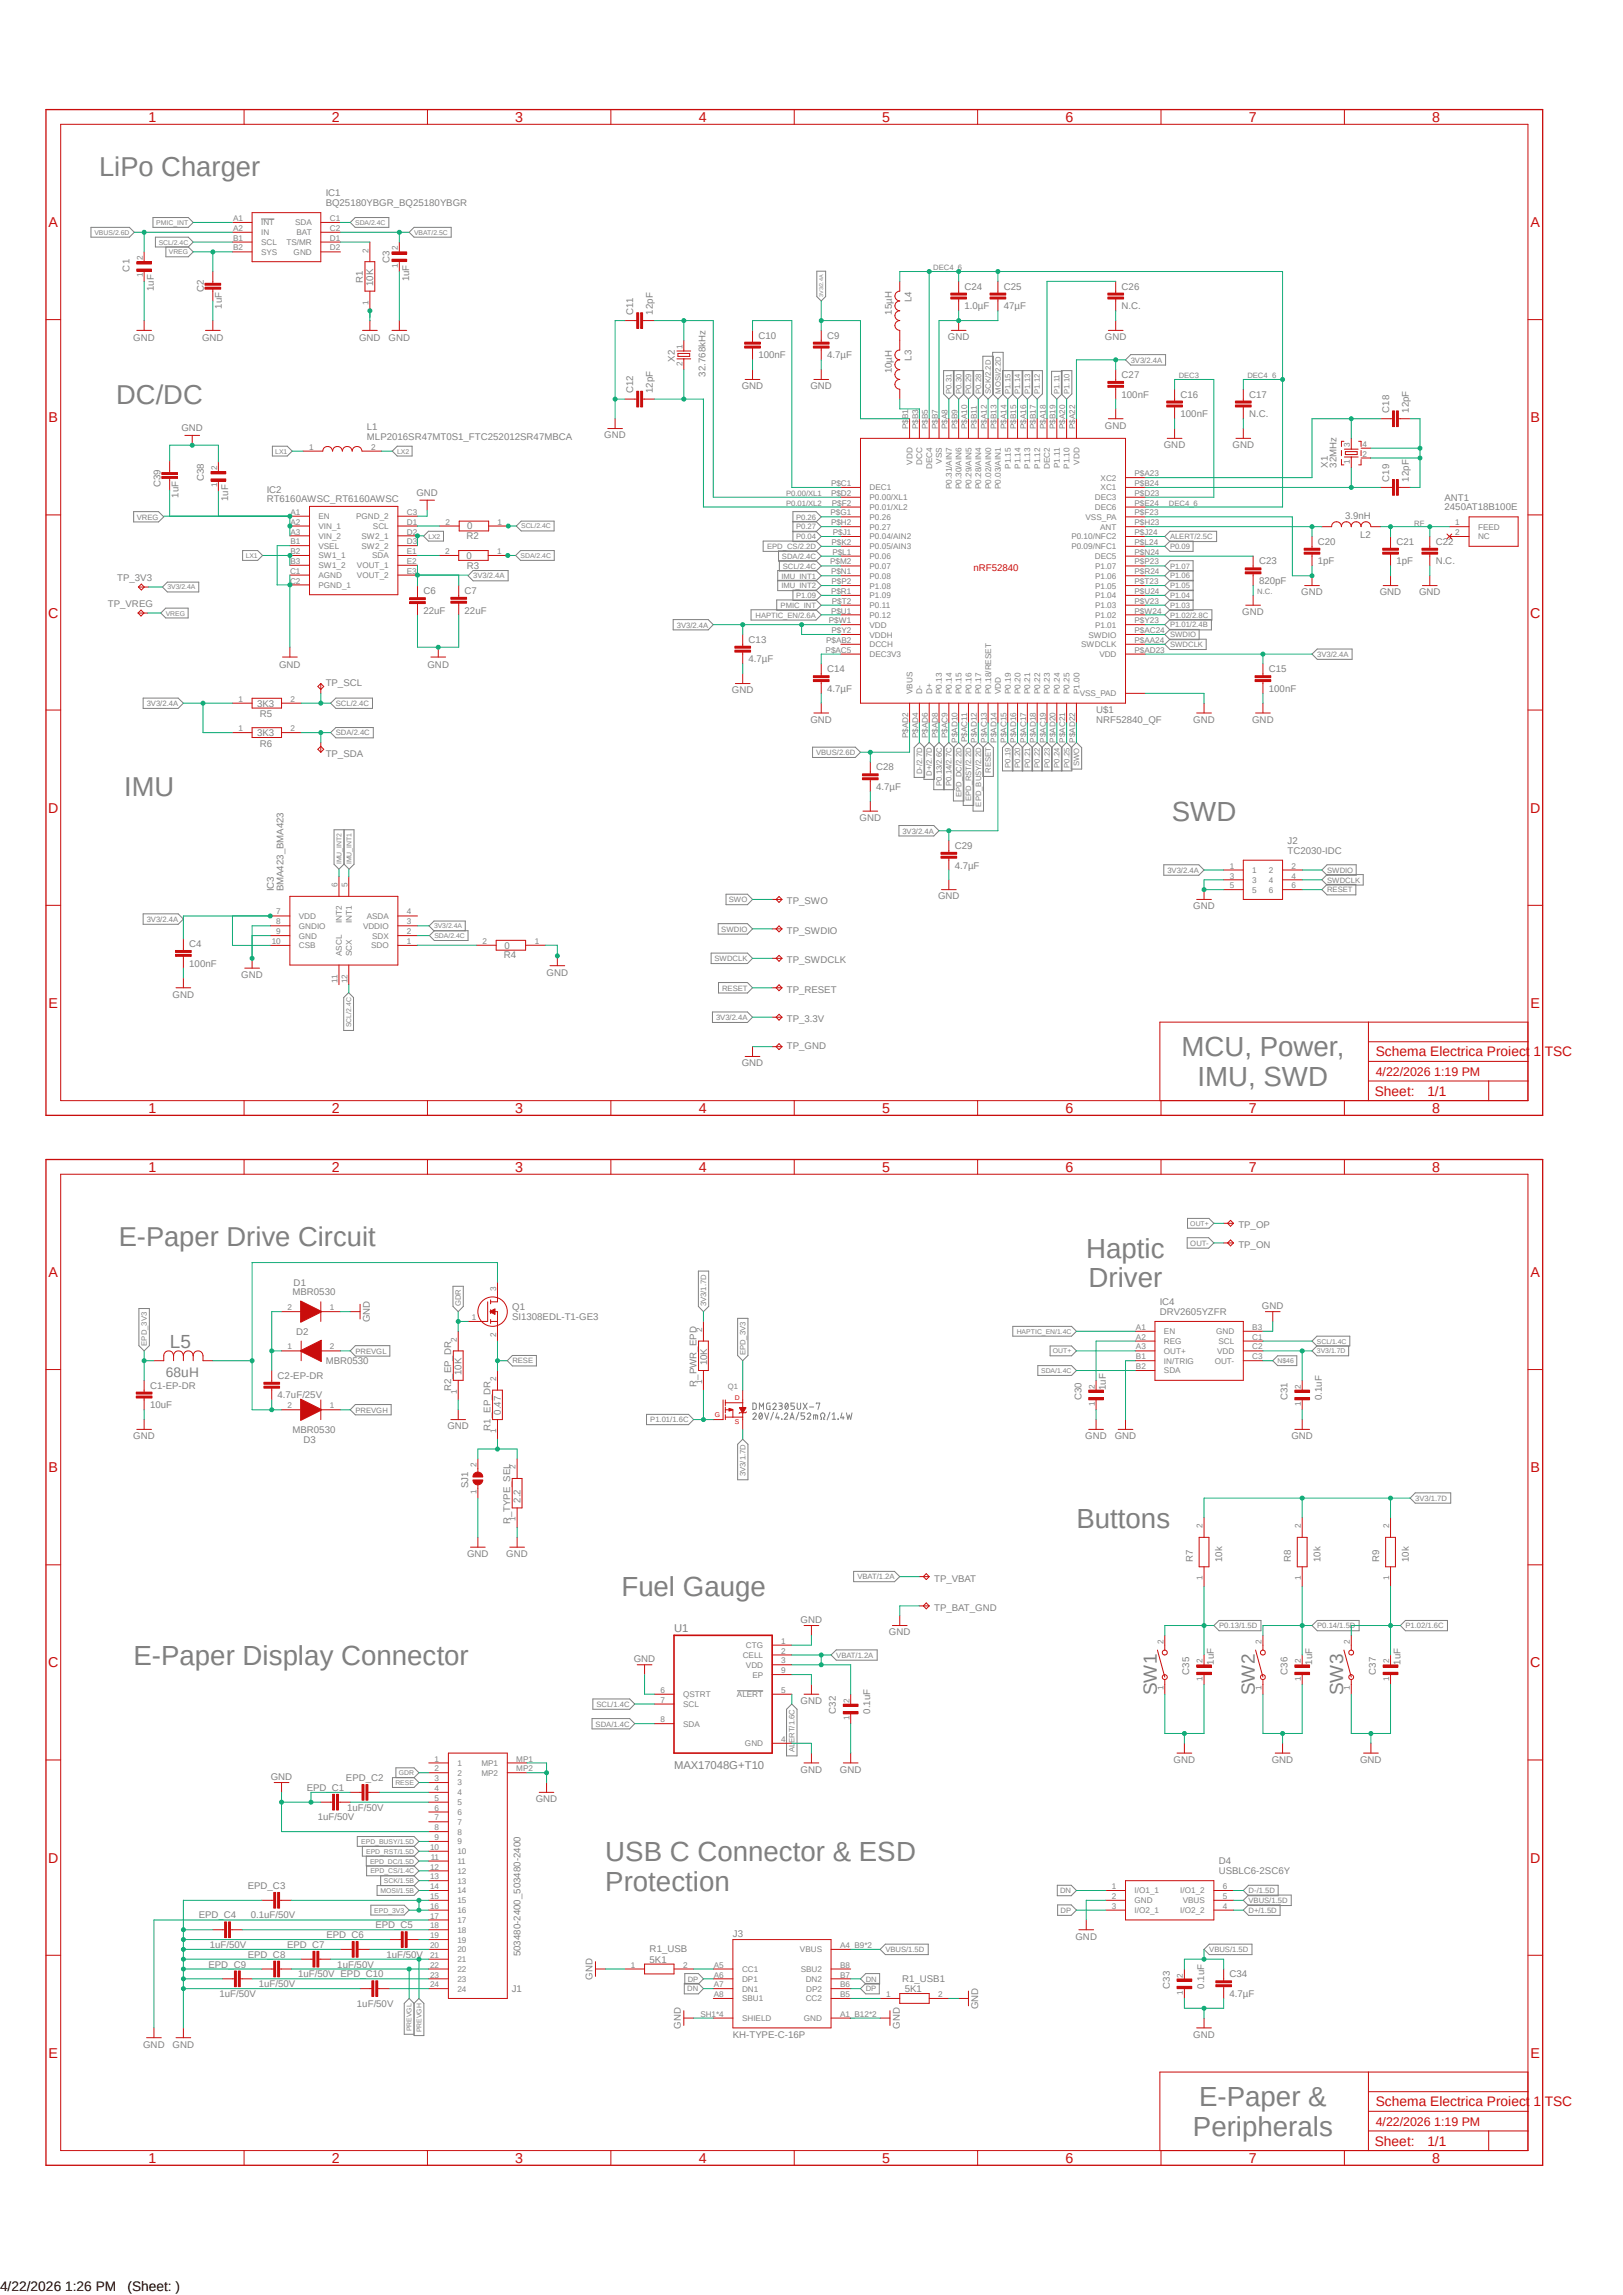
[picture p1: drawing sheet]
<svg xmlns="http://www.w3.org/2000/svg" width="420mm" height="594mm" viewBox="0 0 420 594" stroke-linecap="round" stroke-linejoin="round" font-family="sans-serif">
<defs><g id="words">
<g font-size="7.2" fill="#808080">
<text x="303.2" y="212.5">SWD</text>
<text x="305.7" y="273.4">MCU, Power,</text>
<text x="309.9" y="281.1">IMU, SWD</text>
<text x="281.1" y="325.5">Haptic</text>
<text x="281.7" y="333.1">Driver</text>
<text x="278.6" y="395.4">Buttons</text>
<text x="160.8" y="413.1">Fuel Gauge</text>
<text x="34.5" y="430.9">E-Paper Display Connector</text>
<text x="156.6" y="481.7">USB C Connector &amp; ESD</text>
<text x="156.6" y="489.3">Protection</text>
<text x="310.3" y="545.2">E-Paper &amp;</text>
<text x="308.7" y="552.8">Peripherals</text>
</g>
<g font-size="7.1" fill="#808080">
<text x="25.7" y="45.7">LiPo Charger</text>
<text x="30.1" y="104.5">DC/DC</text>
<text x="32.1" y="205.9">IMU</text>
<text x="30.7" y="322.5">E-Paper Drive Circuit</text>
</g>
<g font-size="4.9" fill="#808080">
<text x="44" y="348.8">L5</text>
<text x="299.3" y="438.8" transform="rotate(-90 299.3 438.8)">SW1</text>
<text x="324.7" y="438.8" transform="rotate(-90 324.7 438.8)">SW2</text>
<text x="347.6" y="438.8" transform="rotate(-90 347.6 438.8)">SW3</text>
</g>
<g font-size="3.7" fill="#c90d0c">
<text x="38.4" y="31.6">1</text>
<text x="85.9" y="31.6">2</text>
<text x="133.3" y="31.6">3</text>
<text x="180.8" y="31.6">4</text>
<text x="228.3" y="31.6">5</text>
<text x="275.7" y="31.6">6</text>
<text x="323.2" y="31.6">7</text>
<text x="370.6" y="31.6">8</text>
<text x="12.6" y="58.8">A</text>
<text x="396.1" y="58.8">A</text>
<text x="12.6" y="109.3">B</text>
<text x="396.1" y="109.3">B</text>
<text x="12.5" y="159.9">C</text>
<text x="396" y="159.9">C</text>
<text x="12.5" y="210.4">D</text>
<text x="396" y="210.4">D</text>
<text x="12.6" y="260.9">E</text>
<text x="396.1" y="260.9">E</text>
<text x="38.4" y="288.1">1</text>
<text x="85.9" y="288.1">2</text>
<text x="133.3" y="288.1">3</text>
<text x="180.8" y="288.1">4</text>
<text x="228.3" y="288.1">5</text>
<text x="275.7" y="288.1">6</text>
<text x="323.2" y="288.1">7</text>
<text x="370.6" y="288.1">8</text>
<text x="38.4" y="303.3">1</text>
<text x="85.9" y="303.3">2</text>
<text x="133.3" y="303.3">3</text>
<text x="180.8" y="303.3">4</text>
<text x="228.3" y="303.3">5</text>
<text x="275.7" y="303.3">6</text>
<text x="323.2" y="303.3">7</text>
<text x="370.6" y="303.3">8</text>
<text x="12.6" y="330.5">A</text>
<text x="396.1" y="330.5">A</text>
<text x="12.6" y="381">B</text>
<text x="396.1" y="381">B</text>
<text x="12.5" y="431.5">C</text>
<text x="396" y="431.5">C</text>
<text x="12.5" y="482.1">D</text>
<text x="396" y="482.1">D</text>
<text x="12.6" y="532.6">E</text>
<text x="396.1" y="532.6">E</text>
<text x="38.4" y="559.8">1</text>
<text x="85.9" y="559.8">2</text>
<text x="133.3" y="559.8">3</text>
<text x="180.8" y="559.8">4</text>
<text x="228.3" y="559.8">5</text>
<text x="275.7" y="559.8">6</text>
<text x="323.2" y="559.8">7</text>
<text x="370.6" y="559.8">8</text>
</g>
<g font-size="3.6" fill="#c90d0c">
<text x="356" y="273.4">Schema Electrica Proiect 1 TSC</text>
<text x="355.8" y="283.7">Sheet:</text>
<text x="369.4" y="283.6">1/1</text>
<text x="356" y="545.2">Schema Electrica Proiect 1 TSC</text>
<text x="355.8" y="555.5">Sheet:</text>
<text x="369.4" y="555.3">1/1</text>
</g>
<text font-size="3.6" fill="#808080" x="42.9" y="356.4">68uH</text>
<g font-size="3.6">
<text x="0" y="593">4/22/2026 1:26 PM</text>
<text x="33" y="593">(Sheet: )</text>
</g>
<g font-size="3.2" fill="#c90d0c">
<text x="356" y="278.5">4/22/2026 1:19 PM</text>
<text x="356" y="550.2">4/22/2026 1:19 PM</text>
</g>
<g font-size="2.9" fill="#808080">
<text x="174.4" y="422.3">U1</text>
<text x="174.4" y="457.8">MAX17048G+T10</text>
</g>
<g font-size="2.5" fill="#808080">
<text x="84.3" y="53.4">BQ25180YBGR_BQ25180YBGR</text>
<text x="84.3" y="50.8">IC1</text>
<text x="33.5" y="70.3" transform="rotate(-90 33.5 70.3)">C1</text>
<text x="100.8" y="68.1" transform="rotate(-90 100.8 68.1)">C3</text>
<text x="39.8" y="75.4" transform="rotate(-90 39.8 75.4)">1uF</text>
<text x="52.7" y="75.7" transform="rotate(-90 52.7 75.7)">C2</text>
<text x="93.9" y="73.4" transform="rotate(-90 93.9 73.4)">R1</text>
<text x="96.6" y="74" transform="rotate(-90 96.6 74)">10K</text>
<text x="105.9" y="72.8" transform="rotate(-90 105.9 72.8)">1uF</text>
<text x="249.6" y="75">C24</text>
<text x="259.8" y="75">C25</text>
<text x="290.2" y="75">C26</text>
<text x="57.4" y="79.9" transform="rotate(-90 57.4 79.9)">1uF</text>
<text x="163.9" y="81.5" transform="rotate(-90 163.9 81.5)">C11</text>
<text x="169" y="81.5" transform="rotate(-90 169 81.5)">12pF</text>
<text x="230.8" y="81.4" transform="rotate(-90 230.8 81.4)">15µH</text>
<text x="235.9" y="78.2" transform="rotate(-90 235.9 78.2)">L4</text>
<text x="249.6" y="80.1">1.0µF</text>
<text x="259.8" y="80.1">47µF</text>
<text x="290.2" y="80.1">N.C.</text>
<text x="34.5" y="88.3">GND</text>
<text x="52.3" y="88.3">GND</text>
<text x="92.9" y="88.3">GND</text>
<text x="100.5" y="88.3">GND</text>
<text x="196.3" y="87.7">C10</text>
<text x="214" y="87.7">C9</text>
<text x="245.3" y="88.1">GND</text>
<text x="285.9" y="88.1">GND</text>
<text x="174.7" y="93.6" transform="rotate(-90 174.7 93.6)">X2</text>
<text x="196.3" y="92.8">100nF</text>
<text x="214" y="92.8">4.7µF</text>
<text x="235.9" y="93.4" transform="rotate(-90 235.9 93.4)">L3</text>
<text x="163.9" y="101.8" transform="rotate(-90 163.9 101.8)">C12</text>
<text x="169" y="101.8" transform="rotate(-90 169 101.8)">12pF</text>
<text x="182.5" y="97.5" transform="rotate(-90 182.5 97.5)">32.768kHz</text>
<text x="191.9" y="100.8">GND</text>
<text x="209.7" y="100.8">GND</text>
<text x="230.8" y="96.6" transform="rotate(-90 230.8 96.6)">10µH</text>
<text x="290.2" y="97.8">C27</text>
<text x="290.2" y="102.9">100nF</text>
<text x="305.5" y="108">100nF</text>
<text x="305.5" y="102.9">C16</text>
<text x="323.3" y="102.9">C17</text>
<text x="323.3" y="108">N.C.</text>
<text x="359.5" y="106.9" transform="rotate(-90 359.5 106.9)">C18</text>
<text x="364.5" y="106.9" transform="rotate(-90 364.5 106.9)">12pF</text>
<text x="46.9" y="111.7">GND</text>
<text x="95" y="113.8">MLP2016SR47MT0S1_FTC252012SR47MBCA</text>
<text x="95" y="111.3">L1</text>
<text x="156.4" y="113.5">GND</text>
<text x="285.9" y="110.9">GND</text>
<text x="301.2" y="116">GND</text>
<text x="318.9" y="116">GND</text>
<text x="52.7" y="124.6" transform="rotate(-90 52.7 124.6)">C38</text>
<text x="343.6" y="121.1" transform="rotate(-90 343.6 121.1)">X1</text>
<text x="345.9" y="121.1" transform="rotate(-90 345.9 121.1)">32MHz</text>
<text x="359.5" y="124.6" transform="rotate(-90 359.5 124.6)">C19</text>
<text x="364.5" y="124.6" transform="rotate(-90 364.5 124.6)">12pF</text>
<text x="41.5" y="126.1" transform="rotate(-90 41.5 126.1)">C39</text>
<text x="46.2" y="128.9" transform="rotate(-90 46.2 128.9)">1uF</text>
<text x="59.1" y="129.7" transform="rotate(-90 59.1 129.7)">1uF</text>
<text x="69" y="129.9">RT6160AWSC_RT6160AWSC</text>
<text x="69" y="127.7">IC2</text>
<text x="107.7" y="128.4">GND</text>
<text x="373.8" y="129.6">ANT1</text>
<text x="120.9" y="136.9">0</text>
<text x="348.1" y="134.3">3.9nH</text>
<text x="373.8" y="132.1">2450AT18B100E</text>
<text x="120.7" y="139.6">R2</text>
<text x="341" y="141">C20</text>
<text x="352" y="139.4">L2</text>
<text x="361.4" y="141">C21</text>
<text x="371.5" y="141">C22</text>
<text x="120.7" y="144.6">0</text>
<text x="120.8" y="147.2">R3</text>
<text x="325.8" y="146.1">C23</text>
<text x="341" y="146.1">1pF</text>
<text x="361.4" y="146.1">1pF</text>
<text x="371.5" y="146.1">N.C.</text>
<text x="30.4" y="150.3">TP_3V3</text>
<text x="109.6" y="153.8">C6</text>
<text x="120.2" y="153.7">C7</text>
<text x="325.8" y="151.2">820pF</text>
<text x="336.7" y="154.1">GND</text>
<text x="357" y="154.1">GND</text>
<text x="367.2" y="154.1">GND</text>
<text x="27.9" y="157.2">TP_VREG</text>
<text x="109.6" y="158.9">22uF</text>
<text x="120.2" y="158.8">22uF</text>
<text x="321.5" y="159.2">GND</text>
<text x="193.7" y="166.4">C13</text>
<text x="72.2" y="172.8">GND</text>
<text x="110.6" y="172.8">GND</text>
<text x="193.7" y="171.4">4.7µF</text>
<text x="214" y="174">C14</text>
<text x="328.3" y="174">C15</text>
<text x="84.3" y="177.4">TP_SCL</text>
<text x="189.4" y="179.5">GND</text>
<text x="214" y="179.1">4.7µF</text>
<text x="328.3" y="179.1">100nF</text>
<text x="66.5" y="182.9">3K3</text>
<text x="67.2" y="185.6">R5</text>
<text x="283.6" y="184.5">U$1</text>
<text x="66.5" y="190.5">3K3</text>
<text x="209.7" y="187.1">GND</text>
<text x="283.6" y="187.1">NRF52840_QF</text>
<text x="308.8" y="187.1">GND</text>
<text x="324" y="187.1">GND</text>
<text x="67.2" y="193.2">R6</text>
<text x="84.3" y="196">TP_SDA</text>
<text x="226.7" y="199.4">C28</text>
<text x="226.7" y="204.5">4.7µF</text>
<text x="222.4" y="212.5">GND</text>
<text x="247.1" y="219.7">C29</text>
<text x="333.2" y="221">TC2030-IDC</text>
<text x="333.2" y="218.4">J2</text>
<text x="247.1" y="224.8">4.7µF</text>
<text x="70.8" y="230.7" transform="rotate(-90 70.8 230.7)">IC3</text>
<text x="73.4" y="230.7" transform="rotate(-90 73.4 230.7)">BMA423_BMA423</text>
<text x="242.7" y="232.8">GND</text>
<text x="203.6" y="234.1">TP_SWO</text>
<text x="308.8" y="235.3">GND</text>
<text x="49" y="245.1">C4</text>
<text x="130.6" y="245.5">0</text>
<text x="203.6" y="241.7">TP_SWDIO</text>
<text x="49" y="250.2">100nF</text>
<text x="130.3" y="248.1">R4</text>
<text x="203.6" y="249.3">TP_SWDCLK</text>
<text x="62.4" y="253.1">GND</text>
<text x="141.4" y="252.7">GND</text>
<text x="203.6" y="256.9">TP_RESET</text>
<text x="44.7" y="258.2">GND</text>
<text x="203.6" y="264.5">TP_3.3V</text>
<text x="191.9" y="276">GND</text>
<text x="203.6" y="271.4">TP_GND</text>
<text x="320.5" y="317.9">TP_OP</text>
<text x="320.5" y="323">TP_ON</text>
<text x="75.7" y="335.3">MBR0530</text>
<text x="76" y="332.7">D1</text>
<text x="132.5" y="341.6">SI1308EDL-T1-GE3</text>
<text x="132.5" y="339.1">Q1</text>
<text x="300.1" y="340.4">DRV2605YZFR</text>
<text x="300.1" y="337.8">IC4</text>
<text x="326.6" y="338.7">GND</text>
<text x="76.7" y="345.4">D2</text>
<text x="95.7" y="342.3" transform="rotate(-90 95.7 342.3)">GND</text>
<text x="84.3" y="353.1">MBR0530</text>
<text x="183" y="353.4" transform="rotate(-90 183 353.4)">10K</text>
<text x="38.8" y="359.4">C1-EP-DR</text>
<text x="71.8" y="356.9">C2-EP-DR</text>
<text x="119.5" y="355.9" transform="rotate(-90 119.5 355.9)">10K</text>
<text x="180.2" y="358.9" transform="rotate(-90 180.2 358.9)">R_PWR_EPD</text>
<text x="286.2" y="359.8" transform="rotate(-90 286.2 359.8)">1uF</text>
<text x="38.8" y="364.5">10uF</text>
<text x="71.8" y="361.9">4.7uF/25V</text>
<text x="116.8" y="360.1" transform="rotate(-90 116.8 360.1)">R2_EP_DR</text>
<text x="279.8" y="362.3" transform="rotate(-90 279.8 362.3)">C30</text>
<text x="333.2" y="362.3" transform="rotate(-90 333.2 362.3)">C31</text>
<text x="342.1" y="362.3" transform="rotate(-90 342.1 362.3)">0.1uF</text>
<text x="75.7" y="370.8">MBR0530</text>
<text x="115.8" y="370">GND</text>
<text x="126.9" y="370.3" transform="rotate(-90 126.9 370.3)">R1_EP_DR</text>
<text x="129.6" y="366.1" transform="rotate(-90 129.6 366.1)">0.47</text>
<text x="34.5" y="372.5">GND</text>
<text x="78.5" y="373.4">D3</text>
<text x="280.8" y="372.5">GND</text>
<text x="288.5" y="372.5">GND</text>
<text x="334.2" y="372.5">GND</text>
<text x="121.1" y="385.2" transform="rotate(-90 121.1 385.2)">SJ1</text>
<text x="134.7" y="389" transform="rotate(-90 134.7 389)">2.2</text>
<text x="132" y="394.5" transform="rotate(-90 132 394.5)">R_TYPE_SEL</text>
<text x="120.9" y="403">GND</text>
<text x="131" y="403">GND</text>
<text x="308.7" y="404.2" transform="rotate(-90 308.7 404.2)">R7</text>
<text x="316.3" y="404.2" transform="rotate(-90 316.3 404.2)">10k</text>
<text x="334.1" y="404.2" transform="rotate(-90 334.1 404.2)">R8</text>
<text x="341.7" y="404.2" transform="rotate(-90 341.7 404.2)">10k</text>
<text x="356.9" y="404.2" transform="rotate(-90 356.9 404.2)">R9</text>
<text x="364.5" y="404.2" transform="rotate(-90 364.5 404.2)">10k</text>
<text x="241.7" y="409.3">TP_VBAT</text>
<text x="207.2" y="420">GND</text>
<text x="241.7" y="416.9">TP_BAT_GND</text>
<text x="230" y="423.2">GND</text>
<text x="164" y="430.1">GND</text>
<text x="314.1" y="430.9" transform="rotate(-90 314.1 430.9)">1uF</text>
<text x="339.5" y="430.9" transform="rotate(-90 339.5 430.9)">1uF</text>
<text x="362.4" y="430.9" transform="rotate(-90 362.4 430.9)">1uF</text>
<text x="307.8" y="433.4" transform="rotate(-90 307.8 433.4)">C35</text>
<text x="333.2" y="433.4" transform="rotate(-90 333.2 433.4)">C36</text>
<text x="356" y="433.4" transform="rotate(-90 356 433.4)">C37</text>
<text x="207.2" y="441">GND</text>
<text x="216.3" y="443.6" transform="rotate(-90 216.3 443.6)">C32</text>
<text x="225.2" y="443.6" transform="rotate(-90 225.2 443.6)">0.1uF</text>
<text x="70.1" y="460.6">GND</text>
<text x="89.5" y="461">EPD_C2</text>
<text x="207.2" y="458.8">GND</text>
<text x="217.3" y="458.8">GND</text>
<text x="303.7" y="456.3">GND</text>
<text x="329.1" y="456.3">GND</text>
<text x="352" y="456.3">GND</text>
<text x="79.4" y="463.5">EPD_C1</text>
<text x="138.6" y="466.4">GND</text>
<text x="82.2" y="471.1">1uF/50V</text>
<text x="89.8" y="468.6">1uF/50V</text>
<text x="315.4" y="485.1">USBLC6-2SC6Y</text>
<text x="315.4" y="482.6">D4</text>
<text x="64.1" y="488.9">EPD_C3</text>
<text x="51.4" y="496.5">EPD_C4</text>
<text x="64.9" y="496.5">0.1uF/50V</text>
<text x="84.5" y="501.6">EPD_C6</text>
<text x="97.2" y="499.1">EPD_C5</text>
<text x="189.7" y="501.2">J3</text>
<text x="278.3" y="502">GND</text>
<text x="54" y="509.2">EPD_C9</text>
<text x="54.3" y="504.1">1uF/50V</text>
<text x="64.1" y="506.7">EPD_C8</text>
<text x="74.3" y="504.1">EPD_C7</text>
<text x="87.3" y="509.2">1uF/50V</text>
<text x="100" y="506.7">1uF/50V</text>
<text x="134.7" y="506.4" transform="rotate(-90 134.7 506.4)">503480-2400_503480-2400</text>
<text x="168.1" y="508">5K1</text>
<text x="168.1" y="505.2">R1_USB</text>
<text x="67" y="514.3">1uF/50V</text>
<text x="77.1" y="511.8">1uF/50V EPD_C10</text>
<text x="132.4" y="515.6">J1</text>
<text x="153.3" y="512.4" transform="rotate(-90 153.3 512.4)">GND</text>
<text x="233.4" y="512.9">R1_USB1</text>
<text x="234.1" y="515.6">5K1</text>
<text x="302.7" y="514.7" transform="rotate(-90 302.7 514.7)">C33</text>
<text x="311.6" y="514.7" transform="rotate(-90 311.6 514.7)">0.1uF</text>
<text x="318.2" y="511.8">C34</text>
<text x="56.8" y="516.8">1uF/50V</text>
<text x="92.4" y="519.4">1uF/50V</text>
<text x="253.2" y="520" transform="rotate(-90 253.2 520)">GND</text>
<text x="318.2" y="516.8">4.7µF</text>
<text x="176.2" y="525.1" transform="rotate(-90 176.2 525.1)">GND</text>
<text x="189.7" y="527.4">KH-TYPE-C-16P</text>
<text x="232.8" y="525.1" transform="rotate(-90 232.8 525.1)">GND</text>
<text x="308.8" y="527.4">GND</text>
<text x="37" y="529.9">GND</text>
<text x="44.7" y="529.9">GND</text>
</g>
<text font-size="2.5" fill="#c90d0c" x="251.9" y="147.7">nRF52840</text>
<g font-size="2.1" fill="#808080">
<text x="60.3" y="57.2">A1</text>
<text x="60.3" y="59.8">A2</text>
<text x="67.6" y="58.3">INT</text>
<text x="76.4" y="58.3">SDA</text>
<text x="85.3" y="57.2">C1</text>
<text x="85.3" y="59.8">C2</text>
<text x="60.3" y="62.3">B1</text>
<text x="60.3" y="64.8">B2</text>
<text x="67.6" y="60.9">IN</text>
<text x="67.6" y="63.4">SCL</text>
<text x="67.6" y="66">SYS</text>
<text x="74.1" y="63.4">TS/MR</text>
<text x="76" y="66">GND</text>
<text x="76.8" y="60.9">BAT</text>
<text x="85.3" y="62.3">D1</text>
<text x="85.3" y="64.8">D2</text>
<text x="95.3" y="65.4" transform="rotate(-90 95.3 65.4)">2</text>
<text x="103" y="64.8" transform="rotate(-90 103 64.8)">2</text>
<text x="37" y="71.8" transform="rotate(-90 37 71.8)">1</text>
<text x="37" y="67.4" transform="rotate(-90 37 67.4)">2</text>
<text x="103" y="69.3" transform="rotate(-90 103 69.3)">1</text>
<text x="95.3" y="78.9" transform="rotate(-90 95.3 78.9)">1</text>
<text x="176.6" y="94.7" transform="rotate(-90 176.6 94.7)">2</text>
<text x="176.6" y="90.2" transform="rotate(-90 176.6 90.2)">1</text>
<text x="235" y="111.1" transform="rotate(-90 235 111.1)">P$B1</text>
<text x="237.6" y="111.1" transform="rotate(-90 237.6 111.1)">P$B3</text>
<text x="240.1" y="111.1" transform="rotate(-90 240.1 111.1)">P$B5</text>
<text x="242.7" y="111.1" transform="rotate(-90 242.7 111.1)">P$B7</text>
<text x="245.2" y="111.1" transform="rotate(-90 245.2 111.1)">P$A8</text>
<text x="247.7" y="111.1" transform="rotate(-90 247.7 111.1)">P$B9</text>
<text x="250.3" y="111.1" transform="rotate(-90 250.3 111.1)">P$A10</text>
<text x="252.8" y="111.1" transform="rotate(-90 252.8 111.1)">P$B11</text>
<text x="255.4" y="111.1" transform="rotate(-90 255.4 111.1)">P$A12</text>
<text x="257.9" y="111.1" transform="rotate(-90 257.9 111.1)">P$B13</text>
<text x="260.4" y="111.1" transform="rotate(-90 260.4 111.1)">P$A14</text>
<text x="263" y="111.1" transform="rotate(-90 263 111.1)">P$B15</text>
<text x="265.5" y="111.1" transform="rotate(-90 265.5 111.1)">P$A16</text>
<text x="268.1" y="111.1" transform="rotate(-90 268.1 111.1)">P$B17</text>
<text x="270.6" y="111.1" transform="rotate(-90 270.6 111.1)">P$A18</text>
<text x="273.1" y="111.1" transform="rotate(-90 273.1 111.1)">P$B19</text>
<text x="275.7" y="111.1" transform="rotate(-90 275.7 111.1)">P$A20</text>
<text x="278.2" y="111.1" transform="rotate(-90 278.2 111.1)">P$A22</text>
<text x="80" y="116.4">1</text>
<text x="96" y="116.4">2</text>
<text x="243.8" y="120" transform="rotate(-90 243.8 120)">VSS</text>
<text x="349.3" y="115.6" transform="rotate(-90 349.3 115.6)">3</text>
<text x="352.6" y="115.6">4</text>
<text x="352.6" y="118.2">2</text>
<text x="56.2" y="121.7" transform="rotate(-90 56.2 121.7)">2</text>
<text x="215.1" y="125.8">P$C1</text>
<text x="236.1" y="120.2" transform="rotate(-90 236.1 120.2)">VDD</text>
<text x="238.7" y="120.4" transform="rotate(-90 238.7 120.4)">DCC</text>
<text x="241.2" y="121.4" transform="rotate(-90 241.2 121.4)">DEC4</text>
<text x="261.5" y="121.3" transform="rotate(-90 261.5 121.3)">P1.15</text>
<text x="264.1" y="121.3" transform="rotate(-90 264.1 121.3)">P1.14</text>
<text x="266.6" y="121.3" transform="rotate(-90 266.6 121.3)">P1.13</text>
<text x="269.2" y="121.3" transform="rotate(-90 269.2 121.3)">P1.12</text>
<text x="271.7" y="121.4" transform="rotate(-90 271.7 121.4)">DEC2</text>
<text x="274.2" y="121.2" transform="rotate(-90 274.2 121.2)">P1.11</text>
<text x="276.8" y="121.3" transform="rotate(-90 276.8 121.3)">P1.10</text>
<text x="279.3" y="120.2" transform="rotate(-90 279.3 120.2)">VDD</text>
<text x="284.8" y="124.4">XC2</text>
<text x="293.6" y="125.8">P$B24</text>
<text x="293.6" y="123.2">P$A23</text>
<text x="349.3" y="120.1" transform="rotate(-90 349.3 120.1)">1</text>
<text x="56.2" y="126.1" transform="rotate(-90 56.2 126.1)">1</text>
<text x="215.1" y="128.3">P$D2</text>
<text x="215.3" y="130.9">P$F2</text>
<text x="225" y="126.9">DEC1</text>
<text x="225" y="129.5">P0.00/XL1</text>
<text x="225" y="132">P0.01/XL2</text>
<text x="246.3" y="126.6" transform="rotate(-90 246.3 126.6)">P0.31/AIN7</text>
<text x="248.8" y="126.6" transform="rotate(-90 248.8 126.6)">P0.30/AIN6</text>
<text x="251.4" y="126.6" transform="rotate(-90 251.4 126.6)">P0.29/AIN5</text>
<text x="253.9" y="126.6" transform="rotate(-90 253.9 126.6)">P0.28/AIN4</text>
<text x="256.5" y="126.6" transform="rotate(-90 256.5 126.6)">P0.02/AIN0</text>
<text x="259" y="126.6" transform="rotate(-90 259 126.6)">P0.03/AIN1</text>
<text x="283.3" y="132">DEC6</text>
<text x="283.3" y="129.5">DEC3</text>
<text x="284.8" y="126.9">XC1</text>
<text x="293.6" y="130.9">P$E24</text>
<text x="293.6" y="128.3">P$D23</text>
<text x="75.2" y="133.3">A1</text>
<text x="75.2" y="135.8">A2</text>
<text x="82.4" y="134.4">EN</text>
<text x="82.4" y="136.9">VIN_1</text>
<text x="92.2" y="134.4">PGND_2</text>
<text x="96.5" y="136.9">SCL</text>
<text x="105.3" y="133.3">C3</text>
<text x="105.3" y="135.8">D1</text>
<text x="115.3" y="135.8">2</text>
<text x="128.8" y="135.8">1</text>
<text x="214.9" y="133.4">P$G1</text>
<text x="215.1" y="135.9">P$H2</text>
<text x="225" y="134.5">P0.26</text>
<text x="225" y="137.1">P0.27</text>
<text x="280.9" y="134.5">VSS_PA</text>
<text x="284.7" y="137.1">ANT</text>
<text x="293.6" y="135.9">P$H23</text>
<text x="293.6" y="133.4">P$F23</text>
<text x="376.6" y="135.9">1</text>
<text x="382.5" y="137.1">FEED</text>
<text x="75.2" y="138.3">A3</text>
<text x="75.2" y="140.9">B1</text>
<text x="75.2" y="143.4">B2</text>
<text x="82.4" y="139.4">VIN_2</text>
<text x="82.4" y="142">VSEL</text>
<text x="93.6" y="139.4">SW2_1</text>
<text x="93.6" y="142">SW2_2</text>
<text x="105.3" y="138.3">D2</text>
<text x="105.3" y="140.9">D3</text>
<text x="105.3" y="143.4">E1</text>
<text x="115.2" y="143.4">2</text>
<text x="128.7" y="143.4">1</text>
<text x="215.2" y="141">P$K2</text>
<text x="215.4" y="143.6">P$L1</text>
<text x="215.5" y="138.5">P$J1</text>
<text x="225" y="139.6">P0.04/AIN2</text>
<text x="225" y="142.2">P0.05/AIN3</text>
<text x="277.2" y="142.2">P0.09/NFC1</text>
<text x="277.2" y="139.6">P0.10/NFC2</text>
<text x="293.6" y="143.6">P$N24</text>
<text x="293.6" y="141">P$L24</text>
<text x="293.6" y="138.5">P$J24</text>
<text x="376.6" y="138.5">2</text>
<text x="382.5" y="139.6">NC</text>
<text x="75.1" y="148.5">C1</text>
<text x="75.2" y="146">B3</text>
<text x="82.4" y="144.5">SW1_1</text>
<text x="82.4" y="147.1">SW1_2</text>
<text x="82.4" y="149.6">AGND</text>
<text x="92.4" y="147.1">VOUT_1</text>
<text x="92.4" y="149.6">VOUT_2</text>
<text x="96.3" y="144.5">SDA</text>
<text x="105.3" y="146">E2</text>
<text x="105.3" y="148.5">E3</text>
<text x="214.8" y="146.1">P$M2</text>
<text x="215.1" y="148.6">P$N1</text>
<text x="225" y="144.7">P0.06</text>
<text x="225" y="147.2">P0.07</text>
<text x="225" y="149.8">P0.08</text>
<text x="283.3" y="144.7">DEC5</text>
<text x="283.4" y="149.8">P1.06</text>
<text x="283.4" y="147.2">P1.07</text>
<text x="293.6" y="148.6">P$R24</text>
<text x="293.6" y="146.1">P$P23</text>
<text x="75.1" y="151">C2</text>
<text x="82.4" y="152.1">PGND_1</text>
<text x="215.1" y="153.7">P$R1</text>
<text x="215.2" y="151.2">P$P2</text>
<text x="225" y="152.3">P1.08</text>
<text x="225" y="154.9">P1.09</text>
<text x="283.4" y="154.9">P1.04</text>
<text x="283.4" y="152.3">P1.05</text>
<text x="293.6" y="153.7">P$U24</text>
<text x="293.6" y="151.2">P$T23</text>
<text x="214.5" y="161.3">P$W1</text>
<text x="215.1" y="158.8">P$U1</text>
<text x="215.3" y="156.3">P$T2</text>
<text x="225" y="157.4">P0.11</text>
<text x="225" y="159.9">P0.12</text>
<text x="283.4" y="159.9">P1.02</text>
<text x="283.4" y="157.4">P1.03</text>
<text x="293.6" y="161.3">P$Y23</text>
<text x="293.6" y="158.8">P$W24</text>
<text x="293.6" y="156.3">P$V23</text>
<text x="213.8" y="166.4">P$AB2</text>
<text x="215.2" y="163.9">P$Y2</text>
<text x="225" y="162.5">VDD</text>
<text x="225" y="165">VDDH</text>
<text x="225" y="167.5">DCCH</text>
<text x="279.8" y="167.6">SWDCLK</text>
<text x="281.6" y="165">SWDIO</text>
<text x="283.4" y="162.5">P1.01</text>
<text x="293.6" y="166.4">P$AA24</text>
<text x="293.6" y="163.9">P$AC24</text>
<text x="213.7" y="169">P$AC5</text>
<text x="225" y="170.1">DEC3V3</text>
<text x="284.5" y="170.1">VDD</text>
<text x="293.6" y="169">P$AD23</text>
<text x="236.1" y="179.7" transform="rotate(-90 236.1 179.7)">VBUS</text>
<text x="238.7" y="179.7" transform="rotate(-90 238.7 179.7)">D-</text>
<text x="241.2" y="179.7" transform="rotate(-90 241.2 179.7)">D+</text>
<text x="243.8" y="179.7" transform="rotate(-90 243.8 179.7)">P0.13</text>
<text x="246.3" y="179.7" transform="rotate(-90 246.3 179.7)">P0.14</text>
<text x="248.8" y="179.7" transform="rotate(-90 248.8 179.7)">P0.15</text>
<text x="251.4" y="179.7" transform="rotate(-90 251.4 179.7)">P0.16</text>
<text x="253.9" y="179.7" transform="rotate(-90 253.9 179.7)">P0.17</text>
<text x="256.5" y="179.7" transform="rotate(-90 256.5 179.7)">P0.18/RESET</text>
<text x="259" y="179.7" transform="rotate(-90 259 179.7)">VDD</text>
<text x="261.5" y="179.7" transform="rotate(-90 261.5 179.7)">P0.19</text>
<text x="264.1" y="179.7" transform="rotate(-90 264.1 179.7)">P0.20</text>
<text x="266.6" y="179.7" transform="rotate(-90 266.6 179.7)">P0.21</text>
<text x="269.2" y="179.7" transform="rotate(-90 269.2 179.7)">P0.22</text>
<text x="271.7" y="179.7" transform="rotate(-90 271.7 179.7)">P0.23</text>
<text x="274.2" y="179.7" transform="rotate(-90 274.2 179.7)">P0.24</text>
<text x="276.8" y="179.7" transform="rotate(-90 276.8 179.7)">P0.25</text>
<text x="279.3" y="179.7" transform="rotate(-90 279.3 179.7)">P1.00</text>
<text x="61.7" y="181.7">1</text>
<text x="75.2" y="181.7">2</text>
<text x="279.4" y="180.2">VSS_PAD</text>
<text x="61.7" y="189.3">1</text>
<text x="75.2" y="189.3">2</text>
<text x="235" y="191" transform="rotate(-90 235 191)">P$AD2</text>
<text x="237.6" y="191" transform="rotate(-90 237.6 191)">P$AD4</text>
<text x="240.1" y="191" transform="rotate(-90 240.1 191)">P$AD6</text>
<text x="242.7" y="191" transform="rotate(-90 242.7 191)">P$AD8</text>
<text x="245.2" y="191" transform="rotate(-90 245.2 191)">P$AC9</text>
<text x="247.7" y="192.2" transform="rotate(-90 247.7 192.2)">P$AD10</text>
<text x="250.3" y="192.1" transform="rotate(-90 250.3 192.1)">P$AC11</text>
<text x="252.8" y="192.2" transform="rotate(-90 252.8 192.2)">P$AD12</text>
<text x="255.4" y="192.2" transform="rotate(-90 255.4 192.2)">P$AC13</text>
<text x="257.9" y="192.2" transform="rotate(-90 257.9 192.2)">P$AD14</text>
<text x="260.4" y="192.2" transform="rotate(-90 260.4 192.2)">P$AC15</text>
<text x="263" y="192.2" transform="rotate(-90 263 192.2)">P$AD16</text>
<text x="265.5" y="192.2" transform="rotate(-90 265.5 192.2)">P$AC17</text>
<text x="268.1" y="192.2" transform="rotate(-90 268.1 192.2)">P$AD18</text>
<text x="270.6" y="192.2" transform="rotate(-90 270.6 192.2)">P$AC19</text>
<text x="273.1" y="192.2" transform="rotate(-90 273.1 192.2)">P$AD20</text>
<text x="275.7" y="192.2" transform="rotate(-90 275.7 192.2)">P$AC21</text>
<text x="278.2" y="192.2" transform="rotate(-90 278.2 192.2)">P$AD22</text>
<text x="318.2" y="224.8">1</text>
<text x="318.2" y="227.4">3</text>
<text x="324.1" y="225.9">1</text>
<text x="328.4" y="225.9">2</text>
<text x="334.2" y="224.8">2</text>
<text x="334.2" y="227.4">4</text>
<text x="87.4" y="229.7" transform="rotate(-90 87.4 229.7)">6</text>
<text x="89.9" y="229.7" transform="rotate(-90 89.9 229.7)">5</text>
<text x="318.2" y="229.9">5</text>
<text x="324.1" y="228.5">3</text>
<text x="324.1" y="231">5</text>
<text x="328.4" y="228.5">4</text>
<text x="328.4" y="231">6</text>
<text x="334.2" y="229.9">6</text>
<text x="71.5" y="236.7">7</text>
<text x="71.5" y="239.2">8</text>
<text x="77.3" y="237.8">VDD</text>
<text x="88.5" y="238.9" transform="rotate(-90 88.5 238.9)">INT2</text>
<text x="91" y="238.9" transform="rotate(-90 91 238.9)">INT1</text>
<text x="94.9" y="237.8">ASDA</text>
<text x="105.3" y="239.2">3</text>
<text x="105.3" y="236.7">4</text>
<text x="70.3" y="244.3">10</text>
<text x="71.5" y="241.8">9</text>
<text x="77.3" y="240.4">GNDIO</text>
<text x="77.3" y="242.9">GND</text>
<text x="77.3" y="245.4">CSB</text>
<text x="93.9" y="240.4">VDDIO</text>
<text x="96.1" y="245.4">SDO</text>
<text x="96.3" y="242.9">SDX</text>
<text x="105.3" y="244.3">1</text>
<text x="105.3" y="241.8">2</text>
<text x="124.9" y="244.3">2</text>
<text x="138.4" y="244.3">1</text>
<text x="88.5" y="247.4" transform="rotate(-90 88.5 247.4)">ASCL</text>
<text x="91" y="247.4" transform="rotate(-90 91 247.4)">SCX</text>
<text x="87.4" y="254.3" transform="rotate(-90 87.4 254.3)">11</text>
<text x="89.9" y="254.5" transform="rotate(-90 89.9 254.5)">12</text>
<text x="128.4" y="334" transform="rotate(-90 128.4 334)">3</text>
<text x="74.4" y="339.1">2</text>
<text x="85.3" y="339.1">1</text>
<text x="122.1" y="341.6">1</text>
<text x="118.2" y="347.3" transform="rotate(-90 118.2 347.3)">2</text>
<text x="128.4" y="346.1" transform="rotate(-90 128.4 346.1)">2</text>
<text x="181.7" y="344.8" transform="rotate(-90 181.7 344.8)">2</text>
<text x="294" y="344.2">A1</text>
<text x="294" y="346.7">A2</text>
<text x="301.2" y="345.3">EN</text>
<text x="301.2" y="347.9">REG</text>
<text x="314.7" y="345.3">GND</text>
<text x="315.3" y="347.9">SCL</text>
<text x="324.1" y="344.2">B3</text>
<text x="324.1" y="346.7">C1</text>
<text x="74.4" y="349.2">1</text>
<text x="85.3" y="349.2">2</text>
<text x="294" y="349.2">A3</text>
<text x="294" y="351.8">B1</text>
<text x="301.2" y="350.4">OUT+</text>
<text x="301.2" y="352.9">IN/TRIG</text>
<text x="314.3" y="352.9">OUT-</text>
<text x="315" y="350.4">VDD</text>
<text x="324.1" y="349.2">C2</text>
<text x="324.1" y="351.8">C3</text>
<text x="128.4" y="357.5" transform="rotate(-90 128.4 357.5)">2</text>
<text x="181.7" y="358.2" transform="rotate(-90 181.7 358.2)">1</text>
<text x="283.3" y="359.4" transform="rotate(-90 283.3 359.4)">2</text>
<text x="294" y="354.3">B2</text>
<text x="301.2" y="355.5">SDA</text>
<text x="336.6" y="359.4" transform="rotate(-90 336.6 359.4)">2</text>
<text x="74.4" y="364.5">2</text>
<text x="85.3" y="364.5">1</text>
<text x="118.2" y="360.8" transform="rotate(-90 118.2 360.8)">1</text>
<text x="283.3" y="363.9" transform="rotate(-90 283.3 363.9)">1</text>
<text x="336.6" y="363.9" transform="rotate(-90 336.6 363.9)">1</text>
<text x="128.4" y="370.9" transform="rotate(-90 128.4 370.9)">1</text>
<text x="123.3" y="379.7" transform="rotate(-90 123.3 379.7)">2</text>
<text x="133.4" y="380.3" transform="rotate(-90 133.4 380.3)">2</text>
<text x="123.3" y="386.7" transform="rotate(-90 123.3 386.7)">1</text>
<text x="133.4" y="393.8" transform="rotate(-90 133.4 393.8)">1</text>
<text x="311.2" y="395.5" transform="rotate(-90 311.2 395.5)">2</text>
<text x="336.6" y="395.5" transform="rotate(-90 336.6 395.5)">2</text>
<text x="359.5" y="395.5" transform="rotate(-90 359.5 395.5)">2</text>
<text x="311.2" y="409" transform="rotate(-90 311.2 409)">1</text>
<text x="336.6" y="409" transform="rotate(-90 336.6 409)">1</text>
<text x="359.5" y="409" transform="rotate(-90 359.5 409)">1</text>
<text x="202.2" y="425.4">1</text>
<text x="301.1" y="425.4" transform="rotate(-90 301.1 425.4)">2</text>
<text x="326.4" y="425.4" transform="rotate(-90 326.4 425.4)">2</text>
<text x="349.3" y="425.4" transform="rotate(-90 349.3 425.4)">2</text>
<text x="192.2" y="429.1">CELL</text>
<text x="193" y="426.6">CTG</text>
<text x="193" y="431.6">VDD</text>
<text x="202.2" y="428">2</text>
<text x="202.2" y="430.5">3</text>
<text x="311.2" y="430.5" transform="rotate(-90 311.2 430.5)">2</text>
<text x="336.6" y="430.5" transform="rotate(-90 336.6 430.5)">2</text>
<text x="359.5" y="430.5" transform="rotate(-90 359.5 430.5)">2</text>
<text x="194.7" y="434.2">EP</text>
<text x="202.2" y="433.1">9</text>
<text x="301.1" y="437.5" transform="rotate(-90 301.1 437.5)">1</text>
<text x="311.2" y="435" transform="rotate(-90 311.2 435)">1</text>
<text x="326.4" y="437.5" transform="rotate(-90 326.4 437.5)">1</text>
<text x="336.6" y="435" transform="rotate(-90 336.6 435)">1</text>
<text x="349.3" y="437.5" transform="rotate(-90 349.3 437.5)">1</text>
<text x="359.5" y="435" transform="rotate(-90 359.5 435)">1</text>
<text x="170.9" y="438.1">6</text>
<text x="170.9" y="440.7">7</text>
<text x="176.8" y="439.3">QSTRT</text>
<text x="176.8" y="441.8">SCL</text>
<text x="190.7" y="439.3">ALERT</text>
<text x="202.2" y="438.1">5</text>
<text x="219.8" y="440.7" transform="rotate(-90 219.8 440.7)">2</text>
<text x="170.9" y="445.8">8</text>
<text x="176.8" y="446.9">SDA</text>
<text x="219.8" y="445.1" transform="rotate(-90 219.8 445.1)">1</text>
<text x="112.5" y="455.9">1</text>
<text x="133.6" y="455.9">MP1</text>
<text x="192.8" y="452">GND</text>
<text x="202.2" y="450.8">4</text>
<text x="112.5" y="458.5">2</text>
<text x="112.5" y="461">3</text>
<text x="118.4" y="457">1</text>
<text x="118.4" y="459.6">2</text>
<text x="124.6" y="457">MP1</text>
<text x="124.6" y="459.6">MP2</text>
<text x="133.6" y="458.5">MP2</text>
<text x="112.5" y="463.5">4</text>
<text x="112.5" y="466.1">5</text>
<text x="118.4" y="462.1">3</text>
<text x="118.4" y="464.7">4</text>
<text x="118.4" y="467.2">5</text>
<text x="112.5" y="468.6">6</text>
<text x="112.5" y="471.2">7</text>
<text x="112.5" y="473.7">8</text>
<text x="118.4" y="469.7">6</text>
<text x="118.4" y="472.3">7</text>
<text x="111.3" y="478.8">10</text>
<text x="112.5" y="476.2">9</text>
<text x="118.4" y="474.8">8</text>
<text x="118.4" y="477.4">9</text>
<text x="118.4" y="479.9">10</text>
<text x="111.3" y="483.9">12</text>
<text x="111.5" y="481.3">11</text>
<text x="118.4" y="482.4">11</text>
<text x="118.4" y="485">12</text>
<text x="111.3" y="486.4">13</text>
<text x="111.3" y="488.9">14</text>
<text x="111.3" y="491.5">15</text>
<text x="118.4" y="487.5">13</text>
<text x="118.4" y="490.1">14</text>
<text x="287.7" y="488.9">1</text>
<text x="287.7" y="491.5">2</text>
<text x="293.6" y="490.1">I/O1_1</text>
<text x="305.4" y="490.1">I/O1_2</text>
<text x="316.4" y="488.9">6</text>
<text x="316.4" y="491.5">5</text>
<text x="111.3" y="494">16</text>
<text x="111.3" y="496.6">17</text>
<text x="118.4" y="492.6">15</text>
<text x="118.4" y="495.1">16</text>
<text x="118.4" y="497.7">17</text>
<text x="287.7" y="494">3</text>
<text x="293.6" y="492.6">GND</text>
<text x="293.6" y="495.1">I/O2_1</text>
<text x="305.4" y="495.1">I/O2_2</text>
<text x="306.1" y="492.6">VBUS</text>
<text x="316.4" y="494">4</text>
<text x="111.3" y="499.1">18</text>
<text x="111.3" y="501.6">19</text>
<text x="118.4" y="500.2">18</text>
<text x="118.4" y="502.8">19</text>
<text x="111.3" y="504.2">20</text>
<text x="111.3" y="506.7">21</text>
<text x="111.3" y="509.3">22</text>
<text x="118.4" y="505.3">20</text>
<text x="118.4" y="507.8">21</text>
<text x="163.3" y="509.3">1</text>
<text x="176.8" y="509.3">2</text>
<text x="184.7" y="509.3">A5</text>
<text x="207" y="505.3">VBUS</text>
<text x="217.4" y="504.2">A4_B9*2</text>
<text x="217.4" y="509.3">B8</text>
<text x="111.3" y="511.8">23</text>
<text x="111.3" y="514.3">24</text>
<text x="118.4" y="510.4">22</text>
<text x="118.4" y="512.9">23</text>
<text x="118.4" y="515.5">24</text>
<text x="184.7" y="511.8">A6</text>
<text x="184.7" y="514.3">A7</text>
<text x="192" y="512.9">DP1</text>
<text x="192" y="510.4">CC1</text>
<text x="192" y="515.5">DN1</text>
<text x="207.2" y="510.4">SBU2</text>
<text x="208.5" y="512.9">DN2</text>
<text x="208.6" y="515.5">DP2</text>
<text x="217.4" y="514.3">B6</text>
<text x="217.4" y="511.8">B7</text>
<text x="306.1" y="511.8" transform="rotate(-90 306.1 511.8)">2</text>
<text x="181.2" y="522">SH1*4</text>
<text x="184.7" y="516.9">A8</text>
<text x="192" y="518">SBU1</text>
<text x="208.5" y="518">CC2</text>
<text x="217.4" y="522">A1_B12*2</text>
<text x="217.4" y="516.9">B5</text>
<text x="229.3" y="516.9">1</text>
<text x="242.8" y="516.9">2</text>
<text x="306.1" y="516.3" transform="rotate(-90 306.1 516.3)">1</text>
<text x="192" y="523.1">SHIELD</text>
<text x="208" y="523.1">GND</text>
</g>
<g font-size="2" fill="#808080">
<text x="241.5" y="70">DEC4_6</text>
<text x="292.6" y="93.9">3V3/2.4A</text>
<text x="246.3" y="101.9" transform="rotate(-90 246.3 101.9)">P0.31</text>
<text x="248.8" y="101.9" transform="rotate(-90 248.8 101.9)">P0.30</text>
<text x="251.3" y="101.9" transform="rotate(-90 251.3 101.9)">P0.29</text>
<text x="253.9" y="101.9" transform="rotate(-90 253.9 101.9)">P0.28</text>
<text x="256.4" y="101.9" transform="rotate(-90 256.4 101.9)">SCK/2.2D</text>
<text x="259" y="101.9" transform="rotate(-90 259 101.9)">MOSI/2.2D</text>
<text x="261.5" y="101.9" transform="rotate(-90 261.5 101.9)">P1.15</text>
<text x="264" y="101.9" transform="rotate(-90 264 101.9)">P1.14</text>
<text x="266.6" y="101.9" transform="rotate(-90 266.6 101.9)">P1.13</text>
<text x="269.1" y="101.9" transform="rotate(-90 269.1 101.9)">P1.12</text>
<text x="274.2" y="101.9" transform="rotate(-90 274.2 101.9)">P1.11</text>
<text x="276.7" y="101.9" transform="rotate(-90 276.7 101.9)">P1.10</text>
<text x="305" y="97.9">DEC3</text>
<text x="322.8" y="97.9">DEC4_6</text>
<text x="203.4" y="128.4">P0.00/XL1</text>
<text x="203.4" y="130.9">P0.01/XL2</text>
<text x="302.5" y="130.9">DEC4_6</text>
<text x="35.4" y="134.5">VREG</text>
<text x="206" y="134.5">P0.26</text>
<text x="206" y="137">P0.27</text>
<text x="366" y="136">RF</text>
<text x="198.5" y="142.1">EPD_CS/2.2D</text>
<text x="206" y="139.6">P0.04</text>
<text x="302.8" y="139.5">ALERT/2.5C</text>
<text x="302.8" y="142.1">P0.09</text>
<text x="122.4" y="149.7">3V3/2.4A</text>
<text x="202.2" y="149.7">IMU_INT1</text>
<text x="202.4" y="144.7">SDA/2.4C</text>
<text x="202.6" y="147.2">SCL/2.4C</text>
<text x="302.8" y="147.2">P1.07</text>
<text x="302.8" y="149.7">P1.06</text>
<text x="202.2" y="152.3">IMU_INT2</text>
<text x="206" y="154.8">P1.09</text>
<text x="302.8" y="152.2">P1.05</text>
<text x="302.8" y="154.8">P1.04</text>
<text x="325.3" y="153.8">N.C.</text>
<text x="195.5" y="159.9">HAPTIC_EN/2.6A</text>
<text x="202" y="157.4">PMIC_INT</text>
<text x="302.8" y="157.3">P1.03</text>
<text x="302.8" y="159.9">P1.02/2.8C</text>
<text x="175.1" y="162.4">3V3/2.4A</text>
<text x="302.8" y="167.5">SWDCLK</text>
<text x="302.8" y="162.4">P1.01/2.4B</text>
<text x="302.8" y="164.9">SWDIO</text>
<text x="340.9" y="170">3V3/2.4A</text>
<text x="38" y="182.8">3V3/2.4A</text>
<text x="86.9" y="182.7">SCL/2.4C</text>
<text x="86.9" y="190.3">SDA/2.4C</text>
<text x="211.2" y="195.5">VBUS/2.6D</text>
<text x="238.6" y="200.4" transform="rotate(-90 238.6 200.4)">D-/2.7D</text>
<text x="241.2" y="200.8" transform="rotate(-90 241.2 200.8)">D+/2.7D</text>
<text x="243.7" y="203.4" transform="rotate(-90 243.7 203.4)">P0.13/2.6C</text>
<text x="246.3" y="203.4" transform="rotate(-90 246.3 203.4)">P0.14/2.7C</text>
<text x="256.4" y="200.1" transform="rotate(-90 256.4 200.1)">RESET</text>
<text x="261.5" y="198.7" transform="rotate(-90 261.5 198.7)">P0.19</text>
<text x="264" y="198.7" transform="rotate(-90 264 198.7)">P0.20</text>
<text x="266.6" y="198.7" transform="rotate(-90 266.6 198.7)">P0.21</text>
<text x="269.1" y="198.7" transform="rotate(-90 269.1 198.7)">P0.22</text>
<text x="271.6" y="198.7" transform="rotate(-90 271.6 198.7)">P0.23</text>
<text x="274.2" y="198.7" transform="rotate(-90 274.2 198.7)">P0.24</text>
<text x="276.7" y="198.7" transform="rotate(-90 276.7 198.7)">P0.25</text>
<text x="279.3" y="198.3" transform="rotate(-90 279.3 198.3)">SWO</text>
<text x="248.8" y="206.3" transform="rotate(-90 248.8 206.3)">EPD_DC/2.2D</text>
<text x="251.3" y="207.3" transform="rotate(-90 251.3 207.3)">EPD_RST/2.2D</text>
<text x="253.9" y="208.7" transform="rotate(-90 253.9 208.7)">EPD_BUSY/2.2D</text>
<text x="233.5" y="215.8">3V3/2.4A</text>
<text x="302.1" y="225.9">3V3/2.4A</text>
<text x="343.4" y="225.9">SWDIO</text>
<text x="188.6" y="233.5">SWO</text>
<text x="343.4" y="231">RESET</text>
<text x="343.4" y="228.4">SWDCLK</text>
<text x="38" y="238.6">3V3/2.4A</text>
<text x="186.6" y="241.1">SWDIO</text>
<text x="184.9" y="248.8">SWDCLK</text>
<text x="186.9" y="256.4">RESET</text>
<text x="185.3" y="264">3V3/2.4A</text>
<text x="308" y="322.4">OUT-</text>
<text x="119.3" y="338.1" transform="rotate(-90 119.3 338.1)">GDR</text>
<text x="182.8" y="338.1" transform="rotate(-90 182.8 338.1)">3V3/1.7D</text>
<text x="38" y="348.3" transform="rotate(-90 38 348.3)">EPD_3V3</text>
<text x="92" y="350.4">PREVGL</text>
<text x="132.6" y="352.9">RESE</text>
<text x="192.9" y="350.8" transform="rotate(-90 192.9 350.8)">EPD_3V3</text>
<text x="188.3" y="359.5">Q1</text>
<text x="92" y="365.6">PREVGH</text>
<text x="168.3" y="368.1">P1.01/1.6C</text>
<text x="193" y="382.1" transform="rotate(-90 193 382.1)">3V3/1.7D</text>
<text x="366.2" y="388.4">3V3/1.7D</text>
<text x="221.9" y="408.8">VBAT/1.2A</text>
<text x="315.5" y="421.4">P0.13/1.5D</text>
<text x="340.9" y="421.4">P0.14/1.5D</text>
<text x="363.7" y="421.4">P1.02/1.6C</text>
<text x="216.4" y="429">VBAT/1.2A</text>
<text x="154.3" y="441.8">SCL/1.4C</text>
<text x="154.1" y="446.9">SDA/1.4C</text>
<text x="205.6" y="453.4" transform="rotate(-90 205.6 453.4)">ALERT/1.6C</text>
<text x="274.3" y="490">DN</text>
<text x="323.1" y="490">D-/1.5D</text>
<text x="274.4" y="495.1">DP</text>
<text x="323.1" y="492.5">VBUS/1.5D</text>
<text x="323.1" y="495.1">D+/1.5D</text>
<text x="229.1" y="505.2">VBUS/1.5D</text>
<text x="312.9" y="505.2">VBUS/1.5D</text>
<text x="177.8" y="515.4">DN</text>
<text x="178" y="512.9">DP</text>
<text x="224" y="515.4">DP</text>
<text x="224" y="512.9">DN</text>
</g>
<g font-size="1.8" fill="#808080">
<text x="40.4" y="58.2">PMIC_INT</text>
<text x="91.9" y="58.2">SDA/2.4C</text>
<text x="24.4" y="60.7">VBUS/2.6D</text>
<text x="41.1" y="63.3">SCL/2.4C</text>
<text x="43.7" y="65.8">VREG</text>
<text x="107.1" y="60.7">VBAT/2.5C</text>
<text x="71.2" y="117.4">LX1</text>
<text x="102.8" y="117.4">LX2</text>
<text x="134.9" y="136.8">SCL/2.4C</text>
<text x="110.9" y="139.4">LX2</text>
<text x="63.6" y="144.4">LX1</text>
<text x="134.7" y="144.4">SDA/2.4C</text>
<text x="43.3" y="152.6">3V3/2.4A</text>
<text x="42.9" y="159.3">VREG</text>
<text x="88.4" y="223.7" transform="rotate(-90 88.4 223.7)">IMU_INT2</text>
<text x="91" y="223.7" transform="rotate(-90 91 223.7)">IMU_INT1</text>
<text x="112.3" y="240.3">3V3/2.4A</text>
<text x="112.4" y="242.8">SDA/2.4C</text>
<text x="90.8" y="265.9" transform="rotate(-90 90.8 265.9)">SCL/2.4C</text>
<text x="308" y="317.2">OUT+</text>
<text x="263.1" y="345.2">HAPTIC_EN/1.4C</text>
<text x="340.8" y="347.7">SCL/1.4C</text>
<text x="272.5" y="350.3">OUT+</text>
<text x="330.6" y="352.8">N$46</text>
<text x="340.8" y="350.3">3V3/1.7D</text>
<text x="269.4" y="355.3">SDA/1.4C</text>
<text x="102.3" y="462">RESE</text>
<text x="103.2" y="459.4">GDR</text>
<text x="93.5" y="477.2">EPD_BUSY/1.5D</text>
<text x="94.7" y="479.8">EPD_RST/1.5D</text>
<text x="95.8" y="482.3">EPD_DC/1.5D</text>
<text x="95.8" y="484.8">EPD_CS/1.4C</text>
<text x="98.4" y="489.9">MOSI/1.5B</text>
<text x="99.4" y="487.4">SCK/1.5B</text>
<text x="96.9" y="495">EPD_3V3</text>
<text x="106.5" y="525.7" transform="rotate(-90 106.5 525.7)">PREVGL</text>
<text x="109.1" y="526" transform="rotate(-90 109.1 526)">PREVGH</text>
</g>
<g font-size="1.8" fill="#c90d0c">
<text x="190.2" y="362.3">D</text>
<text x="185" y="366.6">G</text>
<text x="190.2" y="368.7">S</text>
</g>
<text font-size="1.4" fill="#808080" x="213" y="76.7" transform="rotate(-90 213 76.7)">3V3/2.4A</text>
</g></defs>
<path d="M11.4 28l397.3 533M408.7 28l-397.3 533" fill="none" stroke="#fff" stroke-width=".26"/>
<g fill="none" stroke="#808080" stroke-width=".26">
<path d="M23.5 58.8h10l1.3 1.3-1.3 1.3h-10zM39.6 56.3h9.1l1.3 1.3-1.3 1.2h-9.1zM67.6 56.7h3.4M91.9 56.3h8.7v2.5h-8.7l-1.3-1.2zM107.1 58.8h9.7v2.6h-9.7l-1.2-1.3zM40.2 61.4h8.5l1.3 1.3-1.3 1.2h-8.5zM42.9 63.9v2.6h5.8l1.3-1.3-1.3-1.3M211.4 70.2h2.3v6.6l-1.2 1.1-1.1-1.1zM246.7 95.9v6l1.4 1.4 1.3-1.4v-6M246.9 95.9v6l-1.4 1.4-1.3-1.4v-6h10.3v6l-1.3 1.4-1.4-1.4v-6M249.3 95.9v6l1.3 1.4 1.4-1.4v-6M254.3 92.2h2.7v9.7l-1.3 1.4-1.4-1.4z"/>
<path d="M256.9 91.2h2.7v10.7l-1.4 1.4-1.3-1.4zM262 95.9v6l1.3 1.4 1.4-1.4v-6M262.1 95.9v6l-1.3 1.4-1.4-1.4v-6h10.3v6l-1.3 1.4-1.4-1.4v-6M264.5 95.9v6l1.4 1.4 1.3-1.4v-6M272.1 96.1h2.7v5.8l-1.3 1.4-1.4-1.4zM274.7 95.9h2.7v6l-1.4 1.4-1.3-1.4zM292.6 91.8h9v2.7h-9l-1.3-1.4zM70.5 115.5h3.8l1.3 1.3-1.3 1.2h-3.8zM101.5 116.8l1.3-1.3h3.8v2.5h-3.8zM34.6 132.4h6.4l1.4 1.4-1.4 1.3h-6.4zM109.6 138.8l1.3-1.3h3.9v2.5h-3.9zM133.6 136.1l1.3-1.2h8.5v2.5h-8.5z"/>
<path d="M205.2 135.1h6l1.3-1.3-1.3-1.4h-6v7.8h6l1.3-1.3-1.3-1.4h-6M205.2 135h6l1.3 1.3-1.3 1.3h-6M302.8 137.5h12v2.7h-12l-1.4-1.3zM41.6 158.7l1.3-1.3h5.8v2.5h-5.8zM43.3 150.7h8.1v2.5h-8.1l-1.3-1.3zM62.8 142.5h3.9l1.2 1.3-1.2 1.2h-3.9zM122.4 147.7h9.1v2.6h-9.1l-1.3-1.3zM133.4 143.8l1.3-1.3h8.7v2.5h-8.7zM194.4 157.8h16.8l1.3 1.3-1.3 1.4h-16.8zM197.5 140h13.7l1.3 1.4-1.3 1.3h-13.7zM201 155.3h10.2l1.3 1.3-1.3 1.3h-10.2zM201.3 150.2h9.9l1.3 1.4-1.3 1.3h-9.9v-5.2h9.9l1.3 1.3-1.3 1.3h-9.9"/>
<path d="M201.5 142.6h9.7l1.3 1.3-1.3 1.3h-9.7zM201.7 145.1h9.5l1.3 1.4-1.3 1.3h-9.5zM205.2 152.7h6l1.3 1.4-1.3 1.3h-6zM301.4 159.1l1.4-1.3h10.8v2.7h-10.8zM302.8 140h5.9v2.7h-5.9l-1.4-1.3zM308.7 147.8h-5.9l-1.4-1.3 1.4-1.4h5.9v12.8h-5.9l-1.4-1.3 1.4-1.3h5.9M308.7 147.7h-5.9l-1.4 1.3 1.4 1.3h5.9M308.7 150.2h-5.9l-1.4 1.4 1.4 1.3h5.9M308.7 152.7h-5.9l-1.4 1.4 1.4 1.3h5.9M174.2 160.4h9.1l1.3 1.3-1.3 1.3h-9.1zM301.4 161.7l1.4-1.3h10.7v2.6h-10.7zM301.4 166.8l1.4-1.4h9.3v2.7h-9.3z"/>
<path d="M301.4 164.2l1.4-1.3h7.5v2.7h-7.5zM339.5 169.3l1.4-1.3h9v2.6h-9zM37 180.7h9.1l1.4 1.3-1.4 1.3h-9.1zM85.6 182l1.3-1.3h9.5v2.6h-9.5zM85.6 189.6l1.3-1.3h9.7v2.7h-9.7zM210.3 193.4h11l1.4 1.3-1.4 1.3h-11zM237.9 192.2l1.4 1.3v7.7h-2.7v-7.7zM240.5 192.2l1.3 1.3v8.2h-2.7v-8.2zM248.1 192.2l1.3 1.3v13.8h-2.7v-13.8zM250.6 192.2l1.4 1.3v14.9h-2.7v-14.9zM253.2 192.2l1.3 1.3v16.4h-2.7v-16.4zM255.7 192.2l1.3 1.3v7.5h-2.7v-7.5z"/>
<path d="M262 199.5v-6l1.3-1.3 1.4 1.3v6M262.1 199.5v-6l-1.3-1.3-1.4 1.3v6h18v-6l-1.4-1.3-1.3 1.3v6M264.5 199.5v-6l1.4-1.3 1.3 1.3v6M267 199.5v-6l1.4-1.3 1.3 1.3v6M269.6 199.5v-6l1.3-1.3 1.4 1.3v6M272.1 199.5v-6l1.4-1.3 1.3 1.3v6M278.6 192.2l1.3 1.3v5.6h-2.7v-5.6zM86.4 214.8h2.6v8.9l-1.3 1.3-1.3-1.3zM89.1 214.8h2.5v8.9l-1.3 1.3-1.2-1.3zM232.6 213.7h9l1.4 1.3-1.4 1.4h-9zM244.2 204.4v-10.9l1.3-1.3 1.4 1.3v10.9h-5.3v-10.9l1.4-1.3 1.3 1.3v10.9M37 236.5h9.1l1.4 1.4-1.4 1.3h-9.1z"/>
<path d="M111 239.6l1.3-1.2h8.1v2.5h-8.1zM185.8 239.1h7.6l1.3 1.3-1.3 1.4h-7.6zM187.9 231.4h5.5l1.3 1.4-1.3 1.3h-5.5zM301.2 223.8h9l1.4 1.4-1.4 1.3h-9zM342.1 225.2l1.3-1.4h7.5v2.7h-7.5zM342.1 230.3l1.3-1.4h7.5v2.7h-7.5zM342.1 227.7l1.3-1.3h9.4v2.7h-9.4zM90.2 256.9l1.3 1.3v8.5h-2.6v-8.5zM111.1 242.1l1.3-1.2h8.7v2.5h-8.7zM184 246.7h9.4l1.3 1.3-1.3 1.4h-9.4zM185.9 254.3h7.5l1.3 1.4-1.3 1.3h-7.5zM184.4 261.9h9l1.3 1.4-1.3 1.3h-9z"/>
<path d="M307.3 315.3h5.5l1.3 1.3-1.3 1.3h-5.5zM35.9 338.7h2.8v9.6l-1.4 1.3-1.4-1.3zM117.2 332.9h2.7v5.2l-1.3 1.4-1.4-1.4zM180.7 329h2.7v9.1l-1.4 1.4-1.3-1.4zM307.2 320.3h5.6l1.3 1.4-1.3 1.3h-5.6zM91.9 348.3h9v2.7h-9l-1.3-1.4zM132.6 350.8h6.2v2.7h-6.2l-1.3-1.3zM190.9 341.2h2.6v9.6l-1.3 1.4-1.3-1.4zM262.1 343.3h15.2l1.3 1.3-1.3 1.2h-15.2zM268.6 353.4h8.7l1.3 1.3-1.3 1.3h-8.7zM271.7 348.4h5.6l1.3 1.2-1.3 1.3h-5.6zM330.6 350.9h5v2.5h-5l-1.2-1.2z"/>
<path d="M339.5 347.1l1.3-1.3h8.5v2.6h-8.5zM340.8 348.4l-1.3 1.2 1.3 1.3h8.2v-2.5M91.9 363.5h9.3v2.7h-9.3l-1.3-1.3zM167.3 366.1h10.9l1.3 1.3-1.3 1.3h-10.9zM192.2 372.5l1.3 1.3v9.2h-2.6v-9.2zM194.8 366.1a.45 .45 0 0 1 .7-.4 .45 .45 0 0 1 .1 .7l-.8 .9h.9M194.8 363.1h.5l.4 .3v1.2l-.4 .2h-.5zM196.5 364.8v-1.7l.6 1 .5-1v1.7M196.6 365.8l.2-.1a1.02 1.02 0 0 1 0 1.6 1.02 1.02 0 0 1-.2-1.5zM197.2 366.1l-.7 .8M197.9 365.7l.5 1.6 .5-1.6M199.3 363.1h-.6l-.3 .2v1.1l.1 .3 .8 .1v-.9h-.3"/>
<path d="M200 363.5a.44 .44 0 0 1 .6-.3 .44 .44 0 0 1 .1 .7l-.7 .9h.9M200.2 365.5l-.8 2M201.1 365.7l-.4 1.2h1M201.4 366.6v.7M201.5 363.1h.6l.3 .4-.1 .3-.6 .1M202 363.9h.2a.46 .46 0 0 1 .2 .5 .46 .46 0 0 1-.4 .4h-.5M202.3 367.3h.1M202.9 366.1a.45 .45 0 0 1 .7-.4 .45 .45 0 0 1 .1 .7l-.8 .9h.9M203.4 363.2l.1-.1a.96 .96 0 0 1 0 1.7l-.3-.2-.1-.6zM203.9 363.5l-.7 .9M204.4 367.3l.6-1.6 .5 1.6M204.6 366.9h.8"/>
<path d="M205.6 363.1h-.9v.8h.7l.2 .3-.2 .5-.7 .1M206.3 363.1v1.2a.46 .46 0 0 0 .3 .5 .46 .46 0 0 0 .5-.2l.1-1.5M206.7 365.5l-.7 2M207.8 363.1l1.1 1.7M208.2 365.7h-.9v.7l.8 .1 .1 .3-.1 .5h-.8M208.9 366.1a.45 .45 0 0 1 .6-.4 .45 .45 0 0 1 .1 .7l-.7 .9h.9M208.9 363.1l-1.1 1.7M209.5 364.2h1.1M210.5 367.3v-1.1l1.1 .2v.9M211.1 366.2v1.1M211.2 363.3v-.2h.9l-.4 1.7M212.3 367.3h.3v-.4a.62 .62 0 0 1-.2-1 .62 .62 0 0 1 1 0 .62 .62 0 0 1-.3 1v.4h.3"/>
<path d="M214.8 365.5l-.8 2M215.3 367.3h.9M215.3 366.1l.5-.4v1.6M216.8 367.2l.2 .1zM217.9 365.7l-.3 1.2h.8M218.2 366.6v.7M219 365.7l.4 1.6 .4-1.1 .3 1.1 .4-1.6M366.2 386.4h9.2v2.6h-9.2l-1.3-1.3zM220.9 406.7h10.6l1.3 1.4-1.3 1.3h-10.6zM153.4 439.7h9.5l1.4 1.3-1.4 1.4h-9.5zM190.7 437.6h6.8M215.1 428.3l1.3-1.3h10.6v2.7h-10.6z"/>
<path d="M314.1 420.7l1.4-1.3h10.8v2.7h-10.8zM339.5 420.7l1.4-1.3h10.8v2.7h-10.8zM362.4 420.7l1.3-1.3h10.9v2.7h-10.9zM153.2 444.8h9.7l1.4 1.3-1.4 1.4h-9.7zM204.9 441l1.3 1.4v12h-2.7v-12zM92.5 475.3h14.6l1.3 1.3-1.3 1.3h-14.6zM93.8 477.9v2.5h13.3M101.6 460.1h5.5l1.3 1.2-1.3 1.3h-5.5zM102.4 460.1v-2.6h4.7l1.3 1.3-1.3 1.3M107.1 477.9l1.3 1.2-1.3 1.3M94.8 480.4v2.5h12.3M94.9 482.9v2.6h12.2"/>
<path d="M96 493.1h8.6l1.3 1.3-1.3 1.2h-8.6zM97.6 488h9.5l1.3 1.3-1.3 1.3h-9.5zM98.5 485.5v2.5M107.1 482.9l1.3 1.3-1.3 1.3M107.1 480.4l1.3 1.3-1.3 1.2M107.1 485.5l1.3 1.2-1.3 1.3M273.6 487.9h3.6l1.4 1.4-1.4 1.3h-3.6zM273.7 493h3.5l1.4 1.4-1.4 1.3h-3.5zM321.7 489.3l1.4-1.4h7.7v2.7h-7.7zM323.1 493h8.2v2.7h-8.2l-1.4-1.3zM323.1 490.5h11v2.7h-11l-1.4-1.4zM107.1 518.5l-1.2-1.3-1.3 1.3v8h2.5"/>
<path d="M108.4 517.2l1.3 1.3v8.3h-2.6v-8.3zM177.1 513.3h3.6l1.3 1.4-1.3 1.3h-3.6zM177.2 510.8h3.5l1.3 1.3-1.3 1.4h-3.5zM222.7 512.1l1.3-1.3h3.6v2.7h-3.6zM222.7 514.7l1.3-1.4h3.5v2.7h-3.5zM227.8 504.5l1.3-1.3h11.1v2.7h-11.1zM312.9 503.2h11.1v2.7h-11.1l-1.3-1.4z"/>
</g>
<g fill="none" stroke="#c90d0c" stroke-width=".26">
<path d="M15.7 32.2h379.7v252.7h-379.7zM63.2 28.4v3.8M110.6 28.4v3.8M158.1 28.4v3.8M205.5 28.4v3.8M253 28.4v3.8M300.4 28.4v3.8M347.9 28.4v3.8M60.2 57.6h5M65.2 55h17.8v12.7h-17.8zM83 57.6h5.1M60.2 60.1h5"/>
<path d="M60.2 62.7h5M60.2 65.2h5M83 60.1h5.1M83 62.7h5.1M83 65.2h5.1M11.9 82.7h3.8M35.4 85.5h3.8M37.3 83v2.5M395.4 82.7h3.8M11.9 133.3h3.8M395.4 133.3h3.8M11.9 183.8h3.8"/>
<path d="M395.4 183.8h3.8M11.9 234.3h3.8M395.4 234.3h3.8M354.1 279.8h41.3M354.1 264.5v20.4M354.1 274.7h41.3M354.1 269.6h41.3M385.2 279.8v5.1M395.4 264.5h-95.3v20.4M63.2 284.9v3.8M110.6 284.9v3.8M158.1 284.9v3.8"/>
<path d="M205.5 284.9v3.8M253 284.9v3.8M300.4 284.9v3.8M347.9 284.9v3.8"/>
</g>
<path d="M11.9 28.4h387.3v260.3h-387.3z" fill="none" stroke="#c90d0c" stroke-width=".34"/>
<path d="M35.4 69.6h3.8v.6h-3.8z" fill-rule="evenodd" fill="#c90d0c"/>
<path d="M35.4 69.6h3.8v.6h-3.8z" fill="none" stroke="#c90d0c" stroke-width=".26"/>
<path d="M35.4 67.7h3.8v.6h-3.8z" fill-rule="evenodd" fill="#c90d0c"/>
<path d="M35.4 67.7h3.8v.6h-3.8zM37.3 65.2v2.5M37.3 70.3v2.5M55.1 72.8v.5M55.1 74.8v.6" fill="none" stroke="#c90d0c" stroke-width=".26"/>
<path d="M53 74.3h4.1v.5h-4.1z" fill-rule="evenodd" fill="#c90d0c"/>
<path d="M53 74.3h4.1v.5h-4.1z" fill="none" stroke="#c90d0c" stroke-width=".26"/>
<path d="M53 73.3h4.1v.5h-4.1z" fill-rule="evenodd" fill="#c90d0c"/>
<path d="M53 73.3h4.1v.5h-4.1zM55.1 70.3v2.5M55.1 75.4v2.5M53.2 85.5h3.8M55.1 83v2.5" fill="none" stroke="#c90d0c" stroke-width=".26"/>
<path d="M101.4 67.1h3.8v.6h-3.8z" fill-rule="evenodd" fill="#c90d0c"/>
<path d="M101.4 67.1h3.8v.6h-3.8z" fill="none" stroke="#c90d0c" stroke-width=".26"/>
<path d="M101.4 65.2h3.8v.6h-3.8z" fill-rule="evenodd" fill="#c90d0c"/>
<g fill="none" stroke="#c90d0c" stroke-width=".26">
<path d="M94.4 67.7h2.6v7.7h-2.6zM95.7 62.7v5M95.7 75.4v5M101.4 65.2h3.8v.6h-3.8zM103.3 62.7v2.5M103.3 67.7v2.6M93.8 85.5h3.8M95.7 83v2.5M101.4 85.5h3.8M103.3 83v2.5M78.4 116.8h5.1a1.27 1.27 0 0 1 1.3-1.3 1.27 1.27 0 0 1 1.3 1.3 1.27 1.27 0 0 1 1.2-1.3 1.27 1.27 0 0 1 1.3 1.3 1.27 1.27 0 0 1 1.3-1.3 1.27 1.27 0 0 1 1.2 1.3 1.27 1.27 0 0 1 1.3-1.3 1.27 1.27 0 0 1 1.3 1.3h5M75 133.6h5.1"/>
<path d="M75 136.1h5.1M75 138.7h5.1M80.1 131.1h22.9v22.8h-22.9zM103 133.6h5M103 136.1h5M103 138.7h5M108.6 129.5h3.8M110.5 129.5v2.5M75 141.2h5.1M75 143.8h5.1M75 146.3h5.1M75 148.8h5.1"/>
<path d="M75 151.4h5.1M103 141.2h5M103 143.8h5M103 146.3h5M103 148.8h5M108 154.2v.5M108 156.2v.5"/>
</g>
<path d="M106 155.7h4.1v.5h-4.1z" fill-rule="evenodd" fill="#c90d0c"/>
<path d="M106 155.7h4.1v.5h-4.1z" fill="none" stroke="#c90d0c" stroke-width=".26"/>
<path d="M106 154.7h4.1v.5h-4.1z" fill-rule="evenodd" fill="#c90d0c"/>
<path d="M106 154.7h4.1v.5h-4.1zM108 151.6v2.6M108 156.7v2.6M118.7 154.1v.5M118.7 156.1v.5" fill="none" stroke="#c90d0c" stroke-width=".26"/>
<path d="M116.7 155.6h4v.5h-4z" fill-rule="evenodd" fill="#c90d0c"/>
<path d="M116.7 155.6h4v.5h-4z" fill="none" stroke="#c90d0c" stroke-width=".26"/>
<path d="M116.7 154.6h4v.5h-4z" fill-rule="evenodd" fill="#c90d0c"/>
<g fill="none" stroke="#c90d0c" stroke-width=".26">
<path d="M192.8 98.2h3.8M194.7 95.7v2.5M210.6 98.2h3.8M212.5 88.1v.5M212.5 90.1v.5M212.5 95.7v2.5M222.7 113.5h68.6v68.5h-68.6zM235.4 108.4v5.1M237.9 108.4v5.1M240.5 108.4v5.1M243 108.4v5.1M245.5 108.4v5.1"/>
<path d="M248.1 108.4v5.1M250.6 108.4v5.1M253.2 108.4v5.1M255.7 108.4v5.1M258.2 108.4v5.1M260.8 108.4v5.1M263.3 108.4v5.1M265.9 108.4v5.1M268.4 108.4v5.1M270.9 108.4v5.1M273.5 108.4v5.1M276 108.4v5.1"/>
<path d="M278.6 108.4v5.1M113.7 136.1h5.1M118.8 134.9h7.6v2.5h-7.6zM126.4 136.1h5.1M217.6 126.2h5.1M217.6 128.7h5.1M217.6 131.2h5.1M217.6 133.8h5.1M217.6 136.3h5.1M217.6 138.9h5.1M291.3 126.2h5M291.3 128.7h5"/>
<path d="M291.3 131.2h5M291.3 133.8h5M291.3 136.3h5M291.3 138.9h5M291.3 123.6h5M35.7 158.7h2.6M35.8 151.9h2.6M36.5 157.9l.8 .8-.8 .7-.8-.7zM36.6 151.2l.7 .7-.7 .8-.8-.8zM113.6 143.8h5.1M116.7 154.6h4v.5h-4zM118.7 142.5h7.6v2.5h-7.6z"/>
<path d="M118.7 151.6v2.5M118.7 156.6v2.5M126.3 143.8h5.1M217.6 141.4h5.1M217.6 143.9h5.1M217.6 146.5h5.1M217.6 149h5.1M217.6 151.6h5.1M217.6 154.1h5.1M217.6 156.6h5.1M217.6 159.1h5.1M291.3 141.4h5"/>
<path d="M291.3 143.9h5M291.3 146.5h5M291.3 149h5M291.3 151.6h5M291.3 154.1h5M291.3 156.6h5M291.3 159.1h5M73.1 170.1h3.8M75 167.5v2.6M111.5 170.1h3.8M113.4 167.5v2.6M217.6 161.7h5.1"/>
<path d="M217.6 166.8h5.1M217.6 164.2h5.1M217.6 169.3h5.1M291.3 161.7h5M291.3 166.8h5M291.3 164.2h5M291.3 169.3h5M291.3 179.5h5M235.4 182v5.1M237.9 182v5.1M240.5 182v5.1M243 182v5.1"/>
<path d="M245.5 182v5.1M248.1 182v5.1M250.6 182v5.1M253.2 182v5.1M255.7 182v5.1M258.2 182v5.1M260.8 182v5.1M263.3 182v5.1M265.9 182v5.1M268.4 182v5.1M270.9 182v5.1M273.5 182v5.1"/>
<path d="M276 182v5.1M278.6 182v5.1M69.9 239.6h5.1M69.9 237.1h5.1M75 232h28v17.8h-28zM87.7 226.9v5.1M90.3 226.9v5.1M103 239.6h5M103 237.1h5M69.9 244.7h5.1M69.9 242.1h5.1M87.7 249.8v5"/>
<path d="M90.3 249.8v5M103 244.7h5M103 242.1h5M123.3 244.6h5.1M128.4 243.4h7.6v2.5h-7.6zM136 244.6h5.1M142.3 249.9h3.8M144.2 247.4v2.5"/>
</g>
<path d="M210.5 89.6h4v.5h-4z" fill-rule="evenodd" fill="#c90d0c"/>
<path d="M210.5 89.6h4v.5h-4z" fill="none" stroke="#c90d0c" stroke-width=".26"/>
<path d="M210.5 88.6h4v.5h-4z" fill-rule="evenodd" fill="#c90d0c"/>
<path d="M194.7 88.1v.5M194.7 90.1v.5M210.5 88.6h4v.5h-4zM212.5 85.5v2.6M212.5 90.6v2.5" fill="none" stroke="#c90d0c" stroke-width=".26"/>
<path d="M192.7 89.6h4.1v.5h-4.1z" fill-rule="evenodd" fill="#c90d0c"/>
<path d="M192.7 89.6h4.1v.5h-4.1z" fill="none" stroke="#c90d0c" stroke-width=".26"/>
<path d="M192.7 88.6h4.1v.5h-4.1z" fill-rule="evenodd" fill="#c90d0c"/>
<path d="M164.3 83h.5M166.3 83h.5M192.7 88.6h4.1v.5h-4.1zM194.7 85.5v2.6M194.7 90.6v2.5" fill="none" stroke="#c90d0c" stroke-width=".26"/>
<path d="M165.8 80.9h.5v4.1h-.5z" fill-rule="evenodd" fill="#c90d0c"/>
<path d="M165.8 80.9h.5v4.1h-.5z" fill="none" stroke="#c90d0c" stroke-width=".26"/>
<path d="M164.8 80.9h.5v4.1h-.5z" fill-rule="evenodd" fill="#c90d0c"/>
<path d="M161.7 83h2.6M164.8 80.9h.5v4.1h-.5zM166.8 83h2.5M157.3 110.9h3.8M159.2 108.4v2.5M164.3 103.3h.5M166.3 103.3h.5" fill="none" stroke="#c90d0c" stroke-width=".26"/>
<path d="M165.8 101.3h.5v4h-.5z" fill-rule="evenodd" fill="#c90d0c"/>
<path d="M165.8 101.3h.5v4h-.5z" fill="none" stroke="#c90d0c" stroke-width=".26"/>
<path d="M164.8 101.3h.5v4h-.5z" fill-rule="evenodd" fill="#c90d0c"/>
<path d="M175.2 92.9h3.5M175.2 90.8h3.5M175.4 91.5h3.1v.7h-3.1zM177 88.1v2.7M177 92.9v2.8M161.7 103.3h2.6M164.8 101.3h.5v4h-.5zM166.8 103.3h2.5M192.2 166.8v.5M192.2 168.8v.5" fill="none" stroke="#c90d0c" stroke-width=".26"/>
<path d="M190.2 168.3h4v.5h-4z" fill-rule="evenodd" fill="#c90d0c"/>
<path d="M190.2 168.3h4v.5h-4z" fill="none" stroke="#c90d0c" stroke-width=".26"/>
<path d="M190.2 167.3h4v.5h-4z" fill-rule="evenodd" fill="#c90d0c"/>
<path d="M190.2 167.3h4v.5h-4zM190.3 176.9h3.8M192.2 164.2v2.6M192.2 169.3v2.5M192.2 174.4v2.5M212.5 174.4v.5M212.5 176.4v.5" fill="none" stroke="#c90d0c" stroke-width=".26"/>
<path d="M210.5 175.9h4v.5h-4z" fill-rule="evenodd" fill="#c90d0c"/>
<path d="M210.5 175.9h4v.5h-4z" fill="none" stroke="#c90d0c" stroke-width=".26"/>
<path d="M210.5 174.9h4v.5h-4z" fill-rule="evenodd" fill="#c90d0c"/>
<path d="M210.5 174.9h4v.5h-4zM212.5 171.8v2.6M212.5 176.9v2.6M326.8 174.4v.5M326.8 176.4v.5M210.6 184.5h3.8M212.5 182v2.5M309.7 184.5h3.8M311.6 182v2.5" fill="none" stroke="#c90d0c" stroke-width=".26"/>
<path d="M324.8 175.9h4v.5h-4z" fill-rule="evenodd" fill="#c90d0c"/>
<path d="M324.8 175.9h4v.5h-4z" fill="none" stroke="#c90d0c" stroke-width=".26"/>
<path d="M324.8 174.9h4v.5h-4z" fill-rule="evenodd" fill="#c90d0c"/>
<path d="M304 103.3v.5M304 105.3v.5M324.8 174.9h4v.5h-4zM326.8 171.8v2.6M326.8 176.9v2.6M324.9 184.5h3.8M326.8 182v2.5" fill="none" stroke="#c90d0c" stroke-width=".26"/>
<path d="M301.9 104.8h4.1v.5h-4.1z" fill-rule="evenodd" fill="#c90d0c"/>
<path d="M301.9 104.8h4.1v.5h-4.1z" fill="none" stroke="#c90d0c" stroke-width=".26"/>
<path d="M301.9 103.8h4.1v.5h-4.1z" fill-rule="evenodd" fill="#c90d0c"/>
<path d="M301.9 103.8h4.1v.5h-4.1zM302 113.5h3.9M304 100.8v2.5M304 105.8v2.6M304 110.9v2.6M321.7 103.3v.5M321.7 105.3v.5" fill="none" stroke="#c90d0c" stroke-width=".26"/>
<path d="M319.7 104.8h4.1v.5h-4.1z" fill-rule="evenodd" fill="#c90d0c"/>
<path d="M319.7 104.8h4.1v.5h-4.1z" fill="none" stroke="#c90d0c" stroke-width=".26"/>
<path d="M319.7 103.8h4.1v.5h-4.1z" fill-rule="evenodd" fill="#c90d0c"/>
<path d="M319.7 103.8h4.1v.5h-4.1zM319.8 113.5h3.8M321.7 100.8v2.5M321.7 105.8v2.6M321.7 110.9v2.6M359.8 108.4h.5M361.9 108.4h.5" fill="none" stroke="#c90d0c" stroke-width=".26"/>
<path d="M361.4 106.3h.5v4.1h-.5z" fill-rule="evenodd" fill="#c90d0c"/>
<path d="M361.4 106.3h.5v4.1h-.5z" fill="none" stroke="#c90d0c" stroke-width=".26"/>
<path d="M360.3 106.3h.5v4.1h-.5z" fill-rule="evenodd" fill="#c90d0c"/>
<g fill="none" stroke="#c90d0c" stroke-width=".26">
<path d="M347.1 118.9v1.4h.7M347.1 116.6v1.3M347.8 114.2h-.7v1.4M347.9 116.2h3.6M347.9 118.3h3.6M348.1 116.9h3.1v.7h-3.1zM349.7 113.5v2.7M349.7 118.3v2.8M351.6 114.2h.6v1.4M352.2 118.9v1.4h-.6M352.2 116.6v1.3M352.2 116h2.6"/>
<path d="M352.2 118.5h2.6M357.3 108.4h2.5M360.3 106.3h.5v4.1h-.5zM362.4 108.4h2.5M359.8 126.2h.5M361.9 126.2h.5"/>
</g>
<path d="M361.4 124.1h.5v4.1h-.5z" fill-rule="evenodd" fill="#c90d0c"/>
<path d="M361.4 124.1h.5v4.1h-.5z" fill="none" stroke="#c90d0c" stroke-width=".26"/>
<path d="M360.3 124.1h.5v4.1h-.5z" fill-rule="evenodd" fill="#c90d0c"/>
<path d="M357.3 126.2h2.5M360.3 124.1h.5v4.1h-.5zM362.4 126.2h2.5M339.5 141.4v.5M339.5 143.4v.5" fill="none" stroke="#c90d0c" stroke-width=".26"/>
<path d="M337.5 142.9h4v.5h-4z" fill-rule="evenodd" fill="#c90d0c"/>
<path d="M337.5 142.9h4v.5h-4z" fill="none" stroke="#c90d0c" stroke-width=".26"/>
<path d="M337.5 141.9h4v.5h-4z" fill-rule="evenodd" fill="#c90d0c"/>
<g fill="none" stroke="#c90d0c" stroke-width=".26">
<path d="M339.5 138.9v2.5M342.1 136.3h2.5a1.27 1.27 0 0 1 1.3-1.3 1.27 1.27 0 0 1 1.2 1.3 1.27 1.27 0 0 1 1.3-1.3 1.27 1.27 0 0 1 1.3 1.3 1.27 1.27 0 0 1 1.2-1.3 1.27 1.27 0 0 1 1.3 1.3 1.27 1.27 0 0 1 1.3-1.3 1.27 1.27 0 0 1 1.3 1.3h2.5M374.4 138.2l1.3 1.2M375.1 136.3h5.1M375.1 138.9h5.1M375.7 138.2l-1.3 1.2M380.2 133.8h12.7v7.6h-12.7zM337.5 141.9h4v.5h-4zM337.6 151.6h3.8M339.5 143.9v2.6M339.5 149v2.6M359.8 141.4v.5"/>
<path d="M359.8 143.4v.5"/>
</g>
<path d="M357.8 142.9h4.1v.5h-4.1z" fill-rule="evenodd" fill="#c90d0c"/>
<path d="M357.8 142.9h4.1v.5h-4.1z" fill="none" stroke="#c90d0c" stroke-width=".26"/>
<path d="M357.8 141.9h4.1v.5h-4.1z" fill-rule="evenodd" fill="#c90d0c"/>
<path d="M359.8 138.9v2.5M357.8 141.9h4.1v.5h-4.1zM359.8 143.9v2.6M370 141.4v.5M370 143.4v.5" fill="none" stroke="#c90d0c" stroke-width=".26"/>
<path d="M368 142.9h4v.5h-4z" fill-rule="evenodd" fill="#c90d0c"/>
<path d="M368 142.9h4v.5h-4z" fill="none" stroke="#c90d0c" stroke-width=".26"/>
<path d="M368 141.9h4v.5h-4z" fill-rule="evenodd" fill="#c90d0c"/>
<path d="M370 138.9v2.5M324.3 146.5v.5M324.3 148.5v.5M357.9 151.6h3.8M359.8 149v2.6M368 141.9h4v.5h-4zM368.1 151.6h3.8M370 143.9v2.6M370 149v2.6" fill="none" stroke="#c90d0c" stroke-width=".26"/>
<path d="M322.2 148h4.1v.5h-4.1z" fill-rule="evenodd" fill="#c90d0c"/>
<path d="M322.2 148h4.1v.5h-4.1z" fill="none" stroke="#c90d0c" stroke-width=".26"/>
<path d="M322.2 147h4.1v.5h-4.1z" fill-rule="evenodd" fill="#c90d0c"/>
<path d="M232.8 72.8v2.6a1.27 1.27 0 0 0-1.2 1.2 1.27 1.27 0 0 0 1.2 1.3 1.27 1.27 0 0 0-1.2 1.3 1.27 1.27 0 0 0 1.2 1.2 1.27 1.27 0 0 0-1.2 1.3 1.27 1.27 0 0 0 1.2 1.3 1.27 1.27 0 0 0-1.2 1.2 1.27 1.27 0 0 0 1.2 1.3v5.1a1.27 1.27 0 0 0-1.2 1.3 1.27 1.27 0 0 0 1.2 1.2 1.27 1.27 0 0 0-1.2 1.3 1.27 1.27 0 0 0 1.2 1.3 1.27 1.27 0 0 0-1.2 1.2 1.27 1.27 0 0 0 1.2 1.3 1.27 1.27 0 0 0-1.2 1.3 1.27 1.27 0 0 0 1.2 1.3v2.5M248.1 75.4v.5M248.1 77.4v.5M246.2 85.5h3.8M248.1 83v2.5M322.2 147h4.1v.5h-4.1zM322.4 156.6h3.8M324.3 143.9v2.6M324.3 149v2.6M324.3 154.1v2.5" fill="none" stroke="#c90d0c" stroke-width=".26"/>
<path d="M246 76.9h4.1v.5h-4.1z" fill-rule="evenodd" fill="#c90d0c"/>
<path d="M246 76.9h4.1v.5h-4.1z" fill="none" stroke="#c90d0c" stroke-width=".26"/>
<path d="M246 75.9h4.1v.5h-4.1z" fill-rule="evenodd" fill="#c90d0c"/>
<path d="M246 75.9h4.1v.5h-4.1zM248.1 72.8v2.6M248.1 77.9v2.5M258.2 75.4v.5M258.2 77.4v.5" fill="none" stroke="#c90d0c" stroke-width=".26"/>
<path d="M256.2 76.9h4.1v.5h-4.1z" fill-rule="evenodd" fill="#c90d0c"/>
<path d="M256.2 76.9h4.1v.5h-4.1z" fill="none" stroke="#c90d0c" stroke-width=".26"/>
<path d="M256.2 75.9h4.1v.5h-4.1z" fill-rule="evenodd" fill="#c90d0c"/>
<path d="M256.2 75.9h4.1v.5h-4.1zM258.2 72.8v2.6M258.2 77.9v2.5M288.7 75.4v.5M288.7 77.4v.5" fill="none" stroke="#c90d0c" stroke-width=".26"/>
<path d="M286.7 76.9h4v.5h-4z" fill-rule="evenodd" fill="#c90d0c"/>
<path d="M286.7 76.9h4v.5h-4z" fill="none" stroke="#c90d0c" stroke-width=".26"/>
<path d="M286.7 75.9h4v.5h-4z" fill-rule="evenodd" fill="#c90d0c"/>
<path d="M286.7 75.9h4v.5h-4zM288.7 72.8v2.6M288.7 77.9v2.5M286.8 85.5h3.8M288.7 83v2.5M288.7 98.2v.5M288.7 100.2v.6" fill="none" stroke="#c90d0c" stroke-width=".26"/>
<path d="M286.7 99.7h4v.5h-4z" fill-rule="evenodd" fill="#c90d0c"/>
<path d="M286.7 99.7h4v.5h-4z" fill="none" stroke="#c90d0c" stroke-width=".26"/>
<path d="M286.7 98.7h4v.5h-4z" fill-rule="evenodd" fill="#c90d0c"/>
<path d="M286.7 98.7h4v.5h-4zM288.7 95.7v2.5M286.8 108.4h3.8M288.7 100.8v2.5M288.7 105.8v2.6M225.2 199.8v.5M225.2 201.8v.5" fill="none" stroke="#c90d0c" stroke-width=".26"/>
<path d="M223.2 201.3h4v.5h-4z" fill-rule="evenodd" fill="#c90d0c"/>
<path d="M223.2 201.3h4v.5h-4z" fill="none" stroke="#c90d0c" stroke-width=".26"/>
<path d="M223.2 200.3h4v.5h-4z" fill-rule="evenodd" fill="#c90d0c"/>
<path d="M225.2 197.2v2.6M223.2 200.3h4v.5h-4zM223.3 209.9h3.8M225.2 202.3v2.6M225.2 207.4v2.5M245.5 220.1v.5M245.5 222.1v.5" fill="none" stroke="#c90d0c" stroke-width=".26"/>
<path d="M243.5 221.6h4.1v.5h-4.1z" fill-rule="evenodd" fill="#c90d0c"/>
<path d="M243.5 221.6h4.1v.5h-4.1z" fill="none" stroke="#c90d0c" stroke-width=".26"/>
<path d="M243.5 220.6h4.1v.5h-4.1z" fill-rule="evenodd" fill="#c90d0c"/>
<g fill="none" stroke="#c90d0c" stroke-width=".26">
<path d="M245.5 217.6v2.5M199.8 232.8h2.6M200.8 232.8l.8-.8 .8 .8-.8 .8zM243.5 220.6h4.1v.5h-4.1zM243.6 230.3h3.8M245.5 222.6v2.6M245.5 227.7v2.6M199.8 240.4h2.6M199.8 248h2.6M199.8 255.7h2.6M200.8 240.4l.8-.8 .8 .8-.8 .8zM200.8 248l.8-.7 .8 .7-.8 .8z"/>
<path d="M200.8 255.7l.8-.8 .8 .8-.8 .7zM192.8 273.4h3.8M194.7 270.9v2.5M199.8 263.3h2.6M199.8 270.9h2.6M200.8 263.3l.8-.8 .8 .8-.8 .7zM200.8 270.9l.8-.8 .8 .8-.8 .8zM15.7 303.9h379.7v252.7h-379.7zM63.2 300.1v3.8M110.6 300.1v3.8M158.1 300.1v3.8M205.5 300.1v3.8"/>
<path d="M253 300.1v3.8M300.4 300.1v3.8M347.9 300.1v3.8M11.9 354.5h3.8M37.3 359.8v.5M44.9 350.9a1.27 1.27 0 0 0-1.3-1.3 1.27 1.27 0 0 0-1.2 1.3v1.3h-2.6M44.9 350.9v1.3M44.9 350.9a1.27 1.27 0 0 1 1.3-1.3 1.27 1.27 0 0 1 1.3 1.3M47.5 350.9v1.3M47.5 350.9a1.27 1.27 0 0 1 1.2-1.3 1.27 1.27 0 0 1 1.3 1.3M50 350.9a1.27 1.27 0 0 1 1.3-1.3 1.27 1.27 0 0 1 1.2 1.3v1.3h2.6M50 350.9v1.3"/>
<path d="M395.4 354.5h3.8M37.3 361.8v.5M11.9 405h3.8M395.4 405h3.8M11.9 455.5h3.8M395.4 455.5h3.8M11.9 506.1h3.8M395.4 506.1h3.8M354.1 536.3v20.3M395.4 536.3h-95.3v20.3M63.2 556.6v3.8M110.6 556.6v3.8"/>
<path d="M158.1 556.6v3.8M205.5 556.6v3.8M253 556.6v3.8M300.4 556.6v3.8M347.9 556.6v3.8M354.1 551.5h41.3M354.1 546.4h41.3M354.1 541.4h41.3M385.2 551.5v5.1"/>
</g>
<path d="M11.9 300.1h387.3v260.3h-387.3z" fill="none" stroke="#c90d0c" stroke-width=".34"/>
<path d="M35.3 361.3h4v.5h-4z" fill-rule="evenodd" fill="#c90d0c"/>
<path d="M35.3 361.3h4v.5h-4z" fill="none" stroke="#c90d0c" stroke-width=".26"/>
<path d="M35.3 360.3h4v.5h-4z" fill-rule="evenodd" fill="#c90d0c"/>
<path d="M37.3 357.3v2.5M70.3 357.3v.5M70.3 359.3v.5M35.3 360.3h4v.5h-4zM37.3 362.3v2.6" fill="none" stroke="#c90d0c" stroke-width=".26"/>
<path d="M68.3 358.8h4v.5h-4z" fill-rule="evenodd" fill="#c90d0c"/>
<path d="M68.3 358.8h4v.5h-4z" fill="none" stroke="#c90d0c" stroke-width=".26"/>
<path d="M68.3 357.8h4v.5h-4z" fill-rule="evenodd" fill="#c90d0c"/>
<path d="M83 336.9v5.1M90.6 339.5h2.6M93.2 337.6v3.8M68.3 357.8h4v.5h-4zM70.3 354.7v2.6M70.3 359.8v2.5" fill="none" stroke="#c90d0c" stroke-width=".26"/>
<path d="M77.8 336.7l5.3 2.7v.2l-5.3 2.6z" fill-rule="evenodd" fill="#c90d0c"/>
<path d="M72.9 339.5h5M77.8 336.7l5.3 2.7v.2l-5.3 2.6zM83 339.5h5.1M77.9 347.1v5.1" fill="none" stroke="#c90d0c" stroke-width=".26"/>
<path d="M77.8 349.5l5.3-2.6v5.5l-5.3-2.7z" fill-rule="evenodd" fill="#c90d0c"/>
<path d="M72.9 349.6h5M77.8 349.5l5.3-2.6v5.5l-5.3-2.7zM83 349.6h5.1M83 362.3v5.1" fill="none" stroke="#c90d0c" stroke-width=".26"/>
<path d="M77.8 362.1l5.3 2.7v.2l-5.3 2.6z" fill-rule="evenodd" fill="#c90d0c"/>
<g fill="none" stroke="#c90d0c" stroke-width=".26">
<path d="M126.2 336.9v5.1h-2.5M127 339.5h1.7v5.1M127 336.4v1M127 339v1M128.7 334.4v2.5h-1.7M127 342h1.7M127 341.5v1M72.9 364.9h5M77.8 362.1l5.3 2.7v.2l-5.3 2.6zM83 364.9h5.1"/>
<circle cx="127.5" cy="339.5" r="3.8"/>
</g>
<path d="M126.8 339.4l1.3-.6v1.4l-1.3-.6z" fill-rule="evenodd" fill="#c90d0c"/>
<g fill="none" stroke="#c90d0c" stroke-width=".26">
<path d="M126.8 339.4l1.3-.6v1.4l-1.3-.6zM128.7 331.9v2.5M117.3 349.6h2.5v7.7h-2.5zM118.6 344.6v5M118.6 357.3v5M121.1 342h2.6M127.5 359.8h2.5v7.6h-2.5zM128.7 344.6v2.5M128.7 354.7v5.1M35.4 370h3.8M37.3 367.4v2.6M116.7 367.4h3.8"/>
<path d="M118.6 364.9v2.5M128.7 367.4v5.1M133.8 377.6v5.1M132.5 382.7h2.6v7.6h-2.6zM133.8 390.3v5.1"/>
</g>
<path d="M122.7 381.3a1.31 1.31 0 0 1 1.4-.2 1.31 1.31 0 0 1 .8 1.2h-2.5z" fill-rule="evenodd" fill="#c90d0c"/>
<path d="M122.7 381.3a1.31 1.31 0 0 1 1.4-.2 1.31 1.31 0 0 1 .8 1.2h-2.5z" fill="none" stroke="#c90d0c" stroke-width=".26"/>
<path d="M122.4 383h2.5a1.27 1.27 0 0 1-1.2 1.3 1.27 1.27 0 0 1-1.3-1.3z" fill-rule="evenodd" fill="#c90d0c"/>
<g fill="none" stroke="#c90d0c" stroke-width=".26">
<path d="M192.2 359.8v4.5M123.7 377.6v3.4M187.1 362.3v5.1h-2.5M187.7 362.3v1.5M187.7 364.2v1.5M187.7 366.1v1.3M187.7 366.8h4.5M187.7 364.9h2v1.9M187.7 363.1h4.5M192.2 365.6v4.4M193.2 365.4l-.2 .2h-1.6l-.1 .2M122.4 383h2.5a1.27 1.27 0 0 1-1.2 1.3 1.27 1.27 0 0 1-1.3-1.3z"/>
<path d="M123.7 384.3v3.4M123.7 397.9v2.5M133.8 397.9v2.5M121.8 400.4h3.8M131.9 400.4h3.8"/>
</g>
<path d="M191.4 364.3h1.6l-.8 1.5z" fill-rule="evenodd" fill="#c90d0c"/>
<path d="M191.4 364.3h1.6l-.8 1.5z" fill="none" stroke="#c90d0c" stroke-width=".26"/>
<path d="M188.6 364.5l1 .4-1 .3z" fill-rule="evenodd" fill="#c90d0c"/>
<g fill="none" stroke="#c90d0c" stroke-width=".26">
<path d="M180.8 347.1h2.5v7.6h-2.5zM182 342v5.1M182 354.7v5.1M188.6 364.5l1 .4-1 .3zM111 456.3h5M111 458.8h5M116 453.7h15.3v63.5h-15.3zM131.3 456.3h5.1M131.3 458.8h5.1M93.2 463.9h.5M95.2 463.9h.5M111 461.3h5"/>
<path d="M111 463.9h5M111 466.4h5M111 469h5M111 471.5h5M111 474h5M111 476.6h5M111 479.1h5M111 481.7h5M111 484.2h5M111 486.7h5M111 489.3h5M111 491.8h5"/>
<path d="M111 494.4h5M111 496.9h5M111 499.4h5M111 502h5M111 504.5h5M111 507.1h5M111 509.6h5M111 512.1h5M111 514.7h5"/>
</g>
<path d="M94.7 461.9h.5v4h-.5z" fill-rule="evenodd" fill="#c90d0c"/>
<path d="M94.7 461.9h.5v4h-.5z" fill="none" stroke="#c90d0c" stroke-width=".26"/>
<path d="M93.7 461.9h.5v4h-.5z" fill-rule="evenodd" fill="#c90d0c"/>
<path d="M85.6 466.4h.5M87.6 466.4h.5M90.6 463.9h2.6M93.7 461.9h.5v4h-.5zM95.7 463.9h2.6" fill="none" stroke="#c90d0c" stroke-width=".26"/>
<path d="M87.1 464.4h.5v4.1h-.5z" fill-rule="evenodd" fill="#c90d0c"/>
<path d="M87.1 464.4h.5v4.1h-.5z" fill="none" stroke="#c90d0c" stroke-width=".26"/>
<path d="M86.1 464.4h.5v4.1h-.5z" fill-rule="evenodd" fill="#c90d0c"/>
<path d="M71 461.3h3.8M72.9 461.3v2.6M83 466.4h2.6M86.1 464.4h.5v4.1h-.5zM88.1 466.4h2.5M70.3 491.8h.5M72.3 491.8h.6" fill="none" stroke="#c90d0c" stroke-width=".26"/>
<path d="M71.8 489.8h.5v4.1h-.5z" fill-rule="evenodd" fill="#c90d0c"/>
<path d="M71.8 489.8h.5v4.1h-.5z" fill="none" stroke="#c90d0c" stroke-width=".26"/>
<path d="M70.8 489.8h.5v4.1h-.5z" fill-rule="evenodd" fill="#c90d0c"/>
<path d="M57.6 499.4h.5M59.6 499.4h.6M67.8 491.8h2.5M70.8 489.8h.5v4.1h-.5zM72.9 491.8h2.5M37.9 527.4h3.8M39.8 524.8v2.6M45.6 527.4h3.8M47.5 524.8v2.6" fill="none" stroke="#c90d0c" stroke-width=".26"/>
<path d="M59.1 497.4h.5v4.1h-.5z" fill-rule="evenodd" fill="#c90d0c"/>
<path d="M59.1 497.4h.5v4.1h-.5z" fill="none" stroke="#c90d0c" stroke-width=".26"/>
<path d="M58.1 497.4h.5v4.1h-.5z" fill-rule="evenodd" fill="#c90d0c"/>
<path d="M55.1 499.4h2.5M58.1 497.4h.5v4.1h-.5zM60.2 499.4h2.5M103.3 502h.5M105.4 502h.5" fill="none" stroke="#c90d0c" stroke-width=".26"/>
<path d="M104.9 500h.5v4h-.5z" fill-rule="evenodd" fill="#c90d0c"/>
<path d="M104.9 500h.5v4h-.5z" fill="none" stroke="#c90d0c" stroke-width=".26"/>
<path d="M103.8 500h.6v4h-.6z" fill-rule="evenodd" fill="#c90d0c"/>
<path d="M103.8 500h.6v4h-.6zM90.6 504.5h.5M92.7 504.5h.5M100.8 502h2.5M105.9 502h2.5" fill="none" stroke="#c90d0c" stroke-width=".26"/>
<path d="M92.2 502.5h.5v4.1h-.5z" fill-rule="evenodd" fill="#c90d0c"/>
<path d="M92.2 502.5h.5v4.1h-.5z" fill="none" stroke="#c90d0c" stroke-width=".26"/>
<path d="M91.1 502.5h.6v4.1h-.6z" fill-rule="evenodd" fill="#c90d0c"/>
<path d="M80.5 507.1h.5M82.5 507.1h.5M88.1 504.5h2.5M91.1 502.5h.6v4.1h-.6zM93.2 504.5h2.5" fill="none" stroke="#c90d0c" stroke-width=".26"/>
<path d="M82 505h.5v4.1h-.5z" fill-rule="evenodd" fill="#c90d0c"/>
<path d="M82 505h.5v4.1h-.5z" fill="none" stroke="#c90d0c" stroke-width=".26"/>
<path d="M81 505h.5v4.1h-.5z" fill-rule="evenodd" fill="#c90d0c"/>
<path d="M70.3 509.6h.5M72.3 509.6h.6M77.9 507.1h2.6M81 505h.5v4.1h-.5zM83 507.1h2.6" fill="none" stroke="#c90d0c" stroke-width=".26"/>
<path d="M71.8 507.6h.5v4h-.5z" fill-rule="evenodd" fill="#c90d0c"/>
<path d="M71.8 507.6h.5v4h-.5z" fill="none" stroke="#c90d0c" stroke-width=".26"/>
<path d="M70.8 507.6h.5v4h-.5z" fill-rule="evenodd" fill="#c90d0c"/>
<path d="M60.2 512.1h.5M62.2 512.1h.5M67.8 509.6h2.5M70.8 507.6h.5v4h-.5zM72.9 509.6h2.5" fill="none" stroke="#c90d0c" stroke-width=".26"/>
<path d="M61.7 510.1h.5v4.1h-.5z" fill-rule="evenodd" fill="#c90d0c"/>
<path d="M61.7 510.1h.5v4.1h-.5z" fill="none" stroke="#c90d0c" stroke-width=".26"/>
<path d="M60.7 510.1h.5v4.1h-.5z" fill-rule="evenodd" fill="#c90d0c"/>
<path d="M57.6 512.1h2.6M60.7 510.1h.5v4.1h-.5zM62.7 512.1h2.5M95.7 514.7h.5M97.7 514.7h.6" fill="none" stroke="#c90d0c" stroke-width=".26"/>
<path d="M97.2 512.7h.5v4h-.5z" fill-rule="evenodd" fill="#c90d0c"/>
<path d="M97.2 512.7h.5v4h-.5z" fill="none" stroke="#c90d0c" stroke-width=".26"/>
<path d="M96.2 512.7h.5v4h-.5z" fill-rule="evenodd" fill="#c90d0c"/>
<g fill="none" stroke="#c90d0c" stroke-width=".26">
<path d="M316.7 316.6h2.5M317.7 316.6l.7-.8 .8 .8-.8 .8zM316.7 321.7h2.5M317.7 321.7l.7-.8 .8 .8-.8 .8zM293.8 344.6h5.1M293.8 347.1h5.1M293.8 349.6h5.1M293.8 352.2h5.1M293.8 354.7h5.1M298.9 342h22.8v15.3h-22.8zM321.7 344.6h5.1M321.7 347.1h5.1"/>
<path d="M321.7 349.6h5.1M321.7 352.2h5.1M139.5 463.9h3.8M141.4 461.3v2.6M93.2 514.7h2.5M96.2 512.7h.5v4h-.5zM98.3 514.7h2.5"/>
</g>
<path d="M281.7 361.7h3.8v.6h-3.8z" fill-rule="evenodd" fill="#c90d0c"/>
<path d="M281.7 361.7h3.8v.6h-3.8z" fill="none" stroke="#c90d0c" stroke-width=".26"/>
<path d="M281.7 359.8h3.8v.6h-3.8z" fill-rule="evenodd" fill="#c90d0c"/>
<path d="M281.7 359.8h3.8v.6h-3.8zM283.6 357.3v2.5M281.7 370h3.8M283.6 362.3v2.6M283.6 367.4v2.6M289.3 370h3.9M291.3 367.4v2.6" fill="none" stroke="#c90d0c" stroke-width=".26"/>
<path d="M335.1 361.7h3.8v.6h-3.8z" fill-rule="evenodd" fill="#c90d0c"/>
<path d="M335.1 361.7h3.8v.6h-3.8z" fill="none" stroke="#c90d0c" stroke-width=".26"/>
<path d="M335.1 359.8h3.8v.6h-3.8z" fill-rule="evenodd" fill="#c90d0c"/>
<g fill="none" stroke="#c90d0c" stroke-width=".26">
<path d="M82.3 177.7l.7-.8 .8 .8-.8 .7zM83 176.9v2.6M60.2 182h5M60.2 189.6h5M65.2 180.7h7.7v2.6h-7.7zM65.2 188.3h7.7v2.6h-7.7zM72.9 182h5M72.9 189.6h5M82.3 193.9l.7-.7 .8 .7-.8 .8zM83 192.2v2.5M309.7 232.8h3.8M311.6 230.3v2.5"/>
<path d="M316.7 225.2h5M316.7 227.7h5M316.7 230.3h5M321.7 222.6h10.2v10.2h-10.2zM331.9 225.2h5.1M331.9 227.7h5.1M331.9 230.3h5.1M327.4 339.5h3.9M329.4 339.5v2.5M335.1 359.8h3.8v.6h-3.8zM337 357.3v2.5M335.1 370h3.8"/>
<path d="M337 362.3v2.6M337 367.4v2.6M232.8 418.2v2.5M237.9 408.1h2.6M237.9 415.6h2.6M238.9 408.1l.8-.8 .8 .8-.8 .7zM238.9 415.6l.8-.7 .8 .7-.8 .8zM164.9 430.9h3.8M166.8 430.9v2.5M169.3 438.5h5.1M199.8 438.5h5.1M199.8 425.8h5.1"/>
<path d="M199.8 428.3h5.1M199.8 430.9h5.1M199.8 433.4h5.1M208.1 420.7h3.8M208.1 438.5h3.8M210 420.7v2.5M210 435.9v2.6M230.9 420.7h3.8M169.3 441h5.1M169.3 446.1h5.1M199.8 451.2h5.1"/>
</g>
<path d="M174.4 423.2h25.4v30.5h-25.4z" fill="none" stroke="#c90d0c" stroke-width=".42"/>
<path d="M218.2 443h3.8v.6h-3.8z" fill-rule="evenodd" fill="#c90d0c"/>
<path d="M218.2 443h3.8v.6h-3.8z" fill="none" stroke="#c90d0c" stroke-width=".26"/>
<path d="M218.2 441.1h3.8v.6h-3.8z" fill-rule="evenodd" fill="#c90d0c"/>
<g fill="none" stroke="#c90d0c" stroke-width=".26">
<path d="M220.1 438.5v2.5M208.1 456.3h3.8M210 453.7v2.6M218.2 441.1h3.8v.6h-3.8zM218.2 456.3h3.8M220.1 443.6v2.5M220.1 453.7v2.6M279.2 499.4h3.8M281.1 496.9v2.5M286.2 489.3h5.1M286.2 491.8h5.1M286.2 494.4h5.1"/>
<path d="M291.3 486.7h22.8v10.2h-22.8zM314.1 489.3h5.1M314.1 491.8h5.1M314.1 494.4h5.1M154.1 509.6h2.5M154.1 507.7v3.8M161.7 509.6h5.1M166.8 508.3h7.6v2.6h-7.6zM174.4 509.6h5.1M184.6 512.1h5.1M184.6 509.6h5.1M184.6 517.2h5.1"/>
<path d="M184.6 514.7h5.1M189.7 502h25.4v22.8h-25.4zM215.1 512.1h5M215.1 509.6h5M215.1 517.2h5M215.1 514.7h5M215.1 504.5h5M227.8 517.2h5M232.8 516h7.7v2.5h-7.7zM240.5 517.2h5M248.1 517.2h2.5M250.6 515.3v3.8"/>
<path d="M177 522.3h2.5M177 520.4v3.8M184.6 522.3h5.1M215.1 522.3h5M227.8 522.3h2.5M230.3 520.4v3.8"/>
</g>
<path d="M304.6 514.1h3.8v.6h-3.8z" fill-rule="evenodd" fill="#c90d0c"/>
<path d="M304.6 514.1h3.8v.6h-3.8z" fill="none" stroke="#c90d0c" stroke-width=".26"/>
<path d="M304.6 512.2h3.8v.6h-3.8z" fill-rule="evenodd" fill="#c90d0c"/>
<path d="M304.6 512.2h3.8v.6h-3.8zM306.5 509.6v2.5M306.5 514.7v2.5M316.7 512.1v.6M316.7 514.2v.5" fill="none" stroke="#c90d0c" stroke-width=".26"/>
<path d="M314.6 513.7h4.1v.5h-4.1z" fill-rule="evenodd" fill="#c90d0c"/>
<path d="M314.6 513.7h4.1v.5h-4.1z" fill="none" stroke="#c90d0c" stroke-width=".26"/>
<path d="M314.6 512.7h4.1v.5h-4.1z" fill-rule="evenodd" fill="#c90d0c"/>
<g fill="none" stroke="#c90d0c" stroke-width=".26">
<path d="M299.5 427.1l1.9 6.9M301.4 423.2v3.9M301.4 434.7v3.8M314.6 512.7h4.1v.5h-4.1zM316.7 509.6v2.5M316.7 514.7v2.5M309.7 524.8h3.8M311.6 522.3v2.5"/>
<circle cx="301.4" cy="427.7" r=".65"/>
<circle cx="301.4" cy="434" r=".64"/>
</g>
<path d="M309.7 432.8h3.8v.6h-3.8z" fill-rule="evenodd" fill="#c90d0c"/>
<path d="M309.7 432.8h3.8v.6h-3.8z" fill="none" stroke="#c90d0c" stroke-width=".26"/>
<path d="M309.7 430.9h3.8v.6h-3.8z" fill-rule="evenodd" fill="#c90d0c"/>
<g fill="none" stroke="#c90d0c" stroke-width=".26">
<path d="M310.3 397.9h2.5v7.6h-2.5zM311.6 392.8v5.1M311.6 405.5v5.1M309.7 430.9h3.8v.6h-3.8zM311.6 428.3v2.6M311.6 433.4v2.5M324.9 427.1l1.9 6.9M326.8 423.2v3.9M326.8 434.7v3.8M304.6 453.7h3.8M306.5 451.2v2.5"/>
<circle cx="326.8" cy="434.1" r=".63"/>
<circle cx="326.8" cy="427.7" r=".65"/>
</g>
<path d="M335.1 432.8h3.8v.6h-3.8z" fill-rule="evenodd" fill="#c90d0c"/>
<path d="M335.1 432.8h3.8v.6h-3.8z" fill="none" stroke="#c90d0c" stroke-width=".26"/>
<path d="M335.1 430.9h3.8v.6h-3.8z" fill-rule="evenodd" fill="#c90d0c"/>
<g fill="none" stroke="#c90d0c" stroke-width=".26">
<path d="M335.7 397.9h2.5v7.6h-2.5zM337 392.8v5.1M337 405.5v5.1M335.1 430.9h3.8v.6h-3.8zM337 428.3v2.6M337 433.4v2.5M347.8 427.1l1.9 6.9M349.7 423.2v3.9M349.7 434.7v3.8M330 453.7h3.8M331.9 451.2v2.5"/>
<circle cx="349.7" cy="434.1" r=".63"/>
<circle cx="349.7" cy="427.7" r=".64"/>
</g>
<path d="M357.9 432.8h3.8v.6h-3.8z" fill-rule="evenodd" fill="#c90d0c"/>
<path d="M357.9 432.8h3.8v.6h-3.8z" fill="none" stroke="#c90d0c" stroke-width=".26"/>
<path d="M357.9 430.9h3.8v.6h-3.8z" fill-rule="evenodd" fill="#c90d0c"/>
<path d="M358.6 397.9h2.5v7.6h-2.5zM359.8 392.8v5.1M359.8 405.5v5.1M357.9 430.9h3.8v.6h-3.8zM359.8 428.3v2.6M359.8 433.4v2.5M352.8 453.7h3.9M354.8 451.2v2.5" fill="none" stroke="#c90d0c" stroke-width=".26"/>
<path d="M54.6 124h3.8v.5h-3.8z" fill-rule="evenodd" fill="#c90d0c"/>
<path d="M54.6 124h3.8v.5h-3.8z" fill="none" stroke="#c90d0c" stroke-width=".26"/>
<path d="M54.6 122h3.8v.6h-3.8z" fill-rule="evenodd" fill="#c90d0c"/>
<path d="M56.5 119.5v2.5M43.9 121.8v.5M43.9 123.8v.5M54.6 122h3.8v.6h-3.8zM56.5 124.6v2.5" fill="none" stroke="#c90d0c" stroke-width=".26"/>
<path d="M41.9 123.3h4v.5h-4z" fill-rule="evenodd" fill="#c90d0c"/>
<path d="M41.9 123.3h4v.5h-4z" fill="none" stroke="#c90d0c" stroke-width=".26"/>
<path d="M41.9 122.3h4v.5h-4z" fill-rule="evenodd" fill="#c90d0c"/>
<path d="M43.9 119.3v2.5M47.8 112.7h3.8M49.7 112.7v2.5M41.9 122.3h4v.5h-4zM43.9 124.3v2.6M47.5 245.5v.5M47.5 247.5v.5" fill="none" stroke="#c90d0c" stroke-width=".26"/>
<path d="M45.4 247h4.1v.5h-4.1z" fill-rule="evenodd" fill="#c90d0c"/>
<path d="M45.4 247h4.1v.5h-4.1z" fill="none" stroke="#c90d0c" stroke-width=".26"/>
<path d="M45.4 246h4.1v.5h-4.1z" fill-rule="evenodd" fill="#c90d0c"/>
<path d="M45.4 246h4.1v.5h-4.1zM45.6 255.7h3.8M47.5 243v2.5M47.5 248v2.6M47.5 253.1v2.6M63.3 250.6h3.8M65.2 248v2.6" fill="none" stroke="#c90d0c" stroke-width=".26"/>
<path d="M50 57.6h10.2M34.8 60.1h25.4M37.3 60.1v5.1M212.5 156.6h5.1" fill="none" stroke="#0dab76" stroke-width=".26"/>
<circle cx="37.3" cy="60.1" r=".51" fill="#0dab76"/>
<g fill="none" stroke="#0dab76" stroke-width=".26">
<path d="M235.4 187.1v7.6h-10.2v2.5"/>
<circle cx="37.3" cy="60.1" r=".51"/>
</g>
<circle cx="225.2" cy="194.7" r=".51" fill="#0dab76"/>
<g fill="none" stroke="#0dab76" stroke-width=".26">
<path d="M37.3 72.8v10.2M55.1 77.9v5.1M103.3 70.3v12.7M95.7 80.4v2.6M95.7 83h.1M222.7 194.7h2.5"/>
<circle cx="225.2" cy="194.7" r=".51"/>
</g>
<circle cx="95.7" cy="80.4" r=".51" fill="#0dab76"/>
<g fill="none" stroke="#0dab76" stroke-width=".26">
<path d="M141.1 244.6h3.1v2.8"/>
<circle cx="95.7" cy="80.4" r=".51"/>
</g>
<circle cx="144.2" cy="247.4" r=".51" fill="#0dab76"/>
<g fill="none" stroke="#0dab76" stroke-width=".26">
<path d="M161.7 83h-2.5v25.4M194.7 93.1v2.6M212.5 93.1v2.6"/>
<circle cx="144.2" cy="247.4" r=".51"/>
</g>
<circle cx="159.2" cy="103.3" r=".51" fill="#0dab76"/>
<g fill="none" stroke="#0dab76" stroke-width=".26">
<path d="M159.2 103.3h2.5M304 108.4v2.5M321.7 108.4v2.5M296.3 133.8h38.1v15.2h5.1v-2.5M192.2 171.8v2.6M212.5 179.5v2.5M296.3 179.5h15.3v2.5M326.8 179.5v2.5"/>
<circle cx="159.2" cy="103.3" r=".51"/>
</g>
<circle cx="339.5" cy="149" r=".51" fill="#0dab76"/>
<g fill="none" stroke="#0dab76" stroke-width=".26">
<path d="M248.1 80.4v2.6h-5.1v25.4M324.3 151.6v2.5M359.8 146.5v2.5M370 146.5v2.5"/>
<circle cx="339.5" cy="149" r=".51"/>
</g>
<circle cx="248.1" cy="83" r=".51" fill="#0dab76"/>
<g fill="none" stroke="#0dab76" stroke-width=".26">
<path d="M258.2 80.4v2.6h-10.1M288.7 80.4v2.6M288.7 103.3v2.5M225.2 204.9v2.5M245.5 225.2v2.5M194.7 270.9h5.1M88.1 339.5h2.5M37.3 364.9v2.5M118.6 362.3v2.6M123.7 387.7v10.2M133.8 395.4v2.5M72.9 463.9v10.1h38.1"/>
<path d="M72.9 466.4h10.1"/>
<circle cx="248.1" cy="83" r=".51"/>
</g>
<circle cx="72.9" cy="466.4" r=".51" fill="#0dab76"/>
<g fill="none" stroke="#0dab76" stroke-width=".26">
<path d="M90.6 463.9h-10.1v2.5"/>
<circle cx="72.9" cy="466.4" r=".51"/>
</g>
<circle cx="80.5" cy="466.4" r=".51" fill="#0dab76"/>
<g fill="none" stroke="#0dab76" stroke-width=".26">
<path d="M47.5 499.4h7.6M67.8 491.8h-20.3v33M47.5 502h53.3M47.5 504.5h40.6M47.5 507.1h30.4M47.5 509.6h20.3M47.5 512.1h10.1M47.5 514.7h45.7"/>
<circle cx="80.5" cy="466.4" r=".51"/>
</g>
<circle cx="47.5" cy="499.4" r=".51" fill="#0dab76"/>
<circle cx="47.5" cy="499.4" r=".51" fill="none" stroke="#0dab76" stroke-width=".26"/>
<circle cx="47.5" cy="502" r=".51" fill="#0dab76"/>
<circle cx="47.5" cy="502" r=".51" fill="none" stroke="#0dab76" stroke-width=".26"/>
<circle cx="47.5" cy="504.5" r=".51" fill="#0dab76"/>
<circle cx="47.5" cy="504.5" r=".51" fill="none" stroke="#0dab76" stroke-width=".26"/>
<circle cx="47.5" cy="507.1" r=".51" fill="#0dab76"/>
<circle cx="47.5" cy="507.1" r=".51" fill="none" stroke="#0dab76" stroke-width=".26"/>
<circle cx="47.5" cy="509.6" r=".51" fill="#0dab76"/>
<circle cx="47.5" cy="509.6" r=".51" fill="none" stroke="#0dab76" stroke-width=".26"/>
<circle cx="47.5" cy="512.1" r=".51" fill="#0dab76"/>
<circle cx="47.5" cy="512.1" r=".51" fill="none" stroke="#0dab76" stroke-width=".26"/>
<circle cx="47.5" cy="514.7" r=".51" fill="#0dab76"/>
<g fill="none" stroke="#0dab76" stroke-width=".26">
<path d="M136.4 456.3h5v5M136.4 458.8h5M111 496.9h-71.2v27.9"/>
<circle cx="47.5" cy="514.7" r=".51"/>
</g>
<circle cx="141.4" cy="458.8" r=".51" fill="#0dab76"/>
<g fill="none" stroke="#0dab76" stroke-width=".26">
<path d="M316.7 227.7h-5.1v2.6h5.1M293.8 352.2h-2.5v15.2M329.4 342v2.6h-2.6M283.6 364.9v2.5M337 364.9v2.5M237.9 415.6h-5.1v2.6"/>
<circle cx="141.4" cy="458.8" r=".51"/>
</g>
<circle cx="311.6" cy="230.3" r=".51" fill="#0dab76"/>
<g fill="none" stroke="#0dab76" stroke-width=".26">
<path d="M166.8 433.4v5.1h2.5M204.9 433.4h5.1v2.5M210 423.2v2.6h-5.1M204.9 451.2h5.1v2.5M220.1 446.1v7.6M286.2 491.8h-5.1v5.1M156.6 509.6h5.1M245.5 517.2h2.6M306.5 517.2v2.6h10.2v-2.6M179.5 522.3h5.1M220.1 522.3h7.7"/>
<circle cx="311.6" cy="230.3" r=".51"/>
</g>
<circle cx="311.6" cy="519.8" r=".51" fill="#0dab76"/>
<g fill="none" stroke="#0dab76" stroke-width=".26">
<path d="M311.6 435.9v12.7h-10.2v-10.1M306.5 448.6v2.6M311.6 519.8v2.5"/>
<circle cx="311.6" cy="519.8" r=".51"/>
</g>
<circle cx="306.5" cy="448.6" r=".51" fill="#0dab76"/>
<g fill="none" stroke="#0dab76" stroke-width=".26">
<path d="M337 435.9v12.7h-10.2v-10.1M331.9 448.6v2.6"/>
<circle cx="306.5" cy="448.6" r=".51"/>
</g>
<circle cx="331.9" cy="448.6" r=".51" fill="#0dab76"/>
<g fill="none" stroke="#0dab76" stroke-width=".26">
<path d="M359.8 435.9v12.7h-10.1v-10.1M354.8 448.6v2.6"/>
<circle cx="331.9" cy="448.6" r=".51"/>
</g>
<circle cx="354.7" cy="448.6" r=".51" fill="#0dab76"/>
<g fill="none" stroke="#0dab76" stroke-width=".26">
<path d="M43.9 119.3v-4.1h12.6v4.3"/>
<circle cx="354.7" cy="448.6" r=".51"/>
</g>
<circle cx="49.7" cy="115.2" r=".51" fill="#0dab76"/>
<g fill="none" stroke="#0dab76" stroke-width=".26">
<path d="M118.7 159.1v8.4h-10.7v-8.2"/>
<circle cx="49.7" cy="115.2" r=".51"/>
</g>
<circle cx="113.4" cy="167.5" r=".51" fill="#0dab76"/>
<g fill="none" stroke="#0dab76" stroke-width=".26">
<path d="M69.9 239.6h-4.7v8.4M47.5 250.6v2.5M65.2 242.1h4.7"/>
<circle cx="113.4" cy="167.5" r=".51"/>
</g>
<circle cx="65.2" cy="248" r=".51" fill="#0dab76"/>
<g fill="none" stroke="#0dab76" stroke-width=".26">
<path d="M50 62.7h10.2M131.3 136.1h2.3"/>
<circle cx="65.2" cy="248" r=".51"/>
</g>
<circle cx="131.5" cy="136.1" r=".51" fill="#0dab76"/>
<g fill="none" stroke="#0dab76" stroke-width=".26">
<path d="M212.5 146.5h5.1M83 179.5v2.5M77.9 182h7.7M90.3 254.8v2.1"/>
<circle cx="131.5" cy="136.1" r=".51"/>
</g>
<circle cx="83" cy="182" r=".51" fill="#0dab76"/>
<g fill="none" stroke="#0dab76" stroke-width=".26">
<path d="M50 65.2h10.2"/>
<circle cx="83" cy="182" r=".51"/>
</g>
<circle cx="55.1" cy="65.2" r=".51" fill="#0dab76"/>
<g fill="none" stroke="#0dab76" stroke-width=".26">
<path d="M55.1 65.2v5.1M75 133.6v5.1M38.3 158.7h3.3"/>
<circle cx="55.1" cy="65.2" r=".51"/>
</g>
<circle cx="75" cy="136.1" r=".51" fill="#0dab76"/>
<g fill="none" stroke="#0dab76" stroke-width=".26">
<path d="M56.5 127.1v6.5h18.5"/>
<circle cx="75" cy="136.1" r=".51"/>
</g>
<circle cx="75" cy="133.6" r=".51" fill="#0dab76"/>
<g fill="none" stroke="#0dab76" stroke-width=".26">
<path d="M88.1 57.6h2.5M42.4 133.6h32.6M43.9 126.9v6.7M133.3 143.8h-1.9"/>
<circle cx="75" cy="133.6" r=".51"/>
</g>
<circle cx="131.4" cy="143.8" r=".51" fill="#0dab76"/>
<g fill="none" stroke="#0dab76" stroke-width=".26">
<path d="M212.5 143.9h5.1M77.9 189.6h7.7M83 189.6v2.6M108 242.1h3"/>
<circle cx="131.4" cy="143.8" r=".51"/>
</g>
<circle cx="83" cy="189.6" r=".51" fill="#0dab76"/>
<g fill="none" stroke="#0dab76" stroke-width=".26">
<path d="M88.1 60.1h17.8"/>
<circle cx="83" cy="189.6" r=".51"/>
</g>
<circle cx="103.3" cy="60.1" r=".51" fill="#0dab76"/>
<g fill="none" stroke="#0dab76" stroke-width=".26">
<path d="M88.1 62.7h7.6M103.3 60.1v2.6M75.6 116.8h2.8M68 143.8h7v2.5"/>
<circle cx="103.3" cy="60.1" r=".51"/>
</g>
<circle cx="75" cy="143.8" r=".51" fill="#0dab76"/>
<g fill="none" stroke="#0dab76" stroke-width=".26">
<path d="M98.7 116.8h2.7M109.6 138.7h-1.6v2.5"/>
<circle cx="75" cy="143.8" r=".51"/>
</g>
<circle cx="108" cy="138.7" r=".51" fill="#0dab76"/>
<g fill="none" stroke="#0dab76" stroke-width=".26">
<path d="M110.5 132v1.6h-2.5M108 146.3v2.5"/>
<circle cx="108" cy="138.7" r=".51"/>
</g>
<circle cx="108" cy="148.8" r=".51" fill="#0dab76"/>
<g fill="none" stroke="#0dab76" stroke-width=".26">
<path d="M212.5 77.9v7.6M212.5 83h10.2v25.4h12.7M38.4 151.9h3.5M108 148.8h13.1M108 148.8v2.8M108 148.8l.1 .1M118.7 148.8v2.8M108 239.6h3"/>
<circle cx="108" cy="148.8" r=".51"/>
</g>
<circle cx="212.5" cy="83" r=".51" fill="#0dab76"/>
<g fill="none" stroke="#0dab76" stroke-width=".26">
<path d="M207.4 161.7v2.5h10.2M217.6 161.7h-25.4v2.5"/>
<circle cx="212.5" cy="83" r=".51"/>
</g>
<circle cx="207.4" cy="161.7" r=".51" fill="#0dab76"/>
<g fill="none" stroke="#0dab76" stroke-width=".26">
<path d="M184.6 161.7h7.6"/>
<circle cx="207.4" cy="161.7" r=".51"/>
</g>
<circle cx="192.2" cy="161.7" r=".51" fill="#0dab76"/>
<g fill="none" stroke="#0dab76" stroke-width=".26">
<path d="M296.3 169.3h43.2"/>
<circle cx="192.2" cy="161.7" r=".51"/>
</g>
<circle cx="326.8" cy="169.3" r=".51" fill="#0dab76"/>
<g fill="none" stroke="#0dab76" stroke-width=".26">
<path d="M288.7 95.7v-2.6h-10.1v15.3M326.8 169.3v2.5"/>
<circle cx="326.8" cy="169.3" r=".51"/>
</g>
<circle cx="288.7" cy="93.1" r=".51" fill="#0dab76"/>
<g fill="none" stroke="#0dab76" stroke-width=".26">
<path d="M288.7 93.1h2.6M258.2 187.1v27.9h-12.7v2.6"/>
<circle cx="288.7" cy="93.1" r=".51"/>
</g>
<circle cx="245.5" cy="215" r=".51" fill="#0dab76"/>
<g fill="none" stroke="#0dab76" stroke-width=".26">
<path d="M47.5 182h12.7M52.5 182v7.6M243 215h2.5M194.7 263.3h5.1"/>
<circle cx="245.5" cy="215" r=".51"/>
</g>
<circle cx="52.5" cy="182" r=".51" fill="#0dab76"/>
<g fill="none" stroke="#0dab76" stroke-width=".26">
<path d="M52.5 189.6h7.7M60.2 237.1v7.6h9.7M69.9 237.1h-22.4v5.9M311.6 225.2h5.1"/>
<circle cx="52.5" cy="182" r=".51"/>
</g>
<circle cx="69.9" cy="237.1" r=".51" fill="#0dab76"/>
<g fill="none" stroke="#0dab76" stroke-width=".26">
<path d="M75 141.2h-3.3v10.2h3.3v-2.6"/>
<circle cx="69.9" cy="237.1" r=".51"/>
</g>
<circle cx="75" cy="151.4" r=".51" fill="#0dab76"/>
<g fill="none" stroke="#0dab76" stroke-width=".26">
<path d="M169.3 83h15.3v45.7h33M177 83v5.1M194.7 85.5v-2.5h10.2v43.2h12.7M75 151.4v16.1M212.5 149h5.1M212.5 151.6h5.1M87.7 225v1.9M90.3 225v1.9"/>
<circle cx="75" cy="151.4" r=".51"/>
</g>
<circle cx="176.9" cy="83" r=".51" fill="#0dab76"/>
<g fill="none" stroke="#0dab76" stroke-width=".26">
<path d="M177 95.7v7.6M169.3 103.3h12.7v27.9h35.6"/>
<circle cx="176.9" cy="83" r=".51"/>
</g>
<circle cx="176.9" cy="103.3" r=".51" fill="#0dab76"/>
<g fill="none" stroke="#0dab76" stroke-width=".26">
<path d="M232.8 72.8v-2.5h99.1v60.9h-35.6M331.9 98.2h-10.2v2.6M304 100.8v-2.6h10.1v30.5h-17.8M212.5 133.8h5.1M212.5 136.3h5.1M212.5 138.9h5.1M296.3 138.9h5.1M212.5 141.4h5.1M212.5 154.1h5.1M212.5 159.1h5.1M296.3 141.4h5.1M296.3 154.1h5.1"/>
<path d="M296.3 159.1h5.1M296.3 156.6h5.1M296.3 151.6h5.1M296.3 146.5h5.1M296.3 149h5.1M217.6 169.3h-5.1v2.5M296.3 166.8h5.1M296.3 161.7h5.1M296.3 164.2h5.1M237.9 187.1v5.1M240.5 187.1v5.1M243 187.1v5.1"/>
<path d="M245.5 187.1v5.1M248.1 187.1v5.1M250.6 187.1v5.1M253.2 187.1v5.1M255.7 187.1v5.1M260.8 187.1v5.1M263.3 187.1v5.1M265.9 187.1v5.1M268.4 187.1v5.1M270.9 187.1v5.1M273.5 187.1v5.1M276 187.1v5.1"/>
<path d="M278.6 187.1v5.1M194.7 232.8h5.1M337 230.3h5.1M337 227.7h5.1M337 225.2h5.1M194.7 255.7h5.1M194.7 248h5.1M194.7 240.4h5.1"/>
<circle cx="176.9" cy="103.3" r=".51"/>
</g>
<circle cx="331.9" cy="98.2" r=".51" fill="#0dab76"/>
<g fill="none" stroke="#0dab76" stroke-width=".26">
<path d="M240.5 70.3v38.1"/>
<circle cx="331.9" cy="98.2" r=".51"/>
</g>
<circle cx="240.4" cy="70.3" r=".51" fill="#0dab76"/>
<g fill="none" stroke="#0dab76" stroke-width=".26">
<path d="M248.1 70.3v2.5"/>
<circle cx="240.4" cy="70.3" r=".51"/>
</g>
<circle cx="248.1" cy="70.3" r=".51" fill="#0dab76"/>
<g fill="none" stroke="#0dab76" stroke-width=".26">
<path d="M258.2 70.3v2.5"/>
<circle cx="248.1" cy="70.3" r=".51"/>
</g>
<circle cx="258.2" cy="70.3" r=".51" fill="#0dab76"/>
<g fill="none" stroke="#0dab76" stroke-width=".26">
<path d="M349.7 108.4v5.1M357.3 108.4h-17.8v15.2h-43.2"/>
<circle cx="258.2" cy="70.3" r=".51"/>
</g>
<circle cx="349.7" cy="108.4" r=".51" fill="#0dab76"/>
<g fill="none" stroke="#0dab76" stroke-width=".26">
<path d="M354.8 118.5h12.7M354.8 116h12.7M364.9 108.4h2.6v17.8h-2.6"/>
<circle cx="349.7" cy="108.4" r=".51"/>
</g>
<circle cx="367.4" cy="116" r=".51" fill="#0dab76"/>
<circle cx="367.4" cy="116" r=".51" fill="none" stroke="#0dab76" stroke-width=".26"/>
<circle cx="367.4" cy="118.5" r=".51" fill="#0dab76"/>
<g fill="none" stroke="#0dab76" stroke-width=".26">
<path d="M296.3 126.2h61M349.7 121.1v5.1"/>
<circle cx="367.4" cy="118.5" r=".51"/>
</g>
<circle cx="349.7" cy="126.2" r=".51" fill="#0dab76"/>
<g fill="none" stroke="#0dab76" stroke-width=".26">
<path d="M296.3 136.3h45.8M339.5 136.3v2.6"/>
<circle cx="349.7" cy="126.2" r=".51"/>
</g>
<circle cx="339.5" cy="136.3" r=".51" fill="#0dab76"/>
<g fill="none" stroke="#0dab76" stroke-width=".26">
<path d="M357.3 136.3h12.7M359.8 136.3v2.6"/>
<circle cx="339.5" cy="136.3" r=".51"/>
</g>
<circle cx="359.8" cy="136.3" r=".51" fill="#0dab76"/>
<g fill="none" stroke="#0dab76" stroke-width=".26">
<path d="M370 136.3h5.1"/>
<circle cx="359.8" cy="136.3" r=".51"/>
</g>
<circle cx="370" cy="136.3" r=".51" fill="#0dab76"/>
<g fill="none" stroke="#0dab76" stroke-width=".26">
<path d="M288.7 72.8h-17.8v35.6M232.8 103.3v2.5h5.1v2.6M245.5 103.3v5.1M248.1 103.3v5.1M250.6 103.3v5.1M253.2 103.3v5.1M255.7 103.3v5.1M258.2 103.3v5.1M260.8 103.3v5.1M263.3 103.3v5.1M265.9 103.3v5.1M268.4 103.3v5.1"/>
<path d="M273.5 103.3v5.1M276 103.3v5.1M370 136.3v2.6M296.3 143.9h28M37.3 349.6v7.7M37.3 352.2h2.5"/>
<circle cx="370" cy="136.3" r=".51"/>
</g>
<circle cx="37.3" cy="352.2" r=".51" fill="#0dab76"/>
<g fill="none" stroke="#0dab76" stroke-width=".26">
<path d="M192.2 352.2v7.6M105.9 494.4h5.1M111 491.8h-2.6v2.6"/>
<circle cx="37.3" cy="352.2" r=".51"/>
</g>
<circle cx="108.4" cy="494.4" r=".51" fill="#0dab76"/>
<g fill="none" stroke="#0dab76" stroke-width=".26">
<path d="M75.4 491.8h33"/>
<circle cx="108.4" cy="494.4" r=".51"/>
</g>
<circle cx="108.4" cy="491.8" r=".51" fill="#0dab76"/>
<g fill="none" stroke="#0dab76" stroke-width=".26">
<path d="M65.2 364.9h7.7M70.3 362.3v2.6"/>
<circle cx="108.4" cy="491.8" r=".51"/>
</g>
<circle cx="70.3" cy="364.9" r=".51" fill="#0dab76"/>
<g fill="none" stroke="#0dab76" stroke-width=".26">
<path d="M128.7 326.8h-63.5v38.1M55.1 352.2h10.1"/>
<circle cx="70.3" cy="364.9" r=".51"/>
</g>
<circle cx="65.2" cy="352.2" r=".51" fill="#0dab76"/>
<g fill="none" stroke="#0dab76" stroke-width=".26">
<path d="M72.9 339.5h-2.6v15.2M128.7 326.8v5.1M70.3 349.6h2.6"/>
<circle cx="65.2" cy="352.2" r=".51"/>
</g>
<circle cx="70.3" cy="349.6" r=".51" fill="#0dab76"/>
<g fill="none" stroke="#0dab76" stroke-width=".26">
<path d="M88.1 364.9h2.5M85.6 507.1h25.4"/>
<circle cx="70.3" cy="349.6" r=".51"/>
</g>
<circle cx="108.4" cy="507.1" r=".51" fill="#0dab76"/>
<g fill="none" stroke="#0dab76" stroke-width=".26">
<path d="M88.1 349.6h2.5M75.4 509.6h35.6M108.4 507.1v10.1"/>
<circle cx="108.4" cy="507.1" r=".51"/>
</g>
<circle cx="105.9" cy="509.6" r=".51" fill="#0dab76"/>
<g fill="none" stroke="#0dab76" stroke-width=".26">
<path d="M118.6 339.5v5.1M118.6 342h2.5M105.9 509.6v7.6"/>
<circle cx="105.9" cy="509.6" r=".51"/>
</g>
<circle cx="118.6" cy="342" r=".51" fill="#0dab76"/>
<g fill="none" stroke="#0dab76" stroke-width=".26">
<path d="M128.7 347.1v7.6M128.7 352.2h2.6M108.4 458.8h2.6"/>
<circle cx="118.6" cy="342" r=".51"/>
</g>
<circle cx="128.7" cy="352.2" r=".51" fill="#0dab76"/>
<g fill="none" stroke="#0dab76" stroke-width=".26">
<path d="M182 359.8v7.6h2.6M108.4 461.3h2.6"/>
<circle cx="128.7" cy="352.2" r=".51"/>
</g>
<circle cx="182" cy="367.4" r=".51" fill="#0dab76"/>
<g fill="none" stroke="#0dab76" stroke-width=".26">
<path d="M182 339.5v2.5M326.8 349.6h12.7M337 349.6v7.7M179.5 367.4h2.5M192.2 370v2.5"/>
<circle cx="182" cy="367.4" r=".51"/>
</g>
<circle cx="337" cy="349.6" r=".51" fill="#0dab76"/>
<g fill="none" stroke="#0dab76" stroke-width=".26">
<path d="M337 387.7v5.1M364.9 387.7h-53.3v5.1"/>
<circle cx="337" cy="349.6" r=".51"/>
</g>
<circle cx="337" cy="387.7" r=".51" fill="#0dab76"/>
<g fill="none" stroke="#0dab76" stroke-width=".26">
<path d="M359.8 387.7v5.1"/>
<circle cx="337" cy="387.7" r=".51"/>
</g>
<circle cx="359.8" cy="387.7" r=".51" fill="#0dab76"/>
<g fill="none" stroke="#0dab76" stroke-width=".26">
<path d="M314.1 316.6h2.6M278.6 349.6h15.2M278.6 344.6h15.2M278.6 354.7h15.2M293.8 347.1h-10.2v10.2M326.8 347.1h12.7M326.8 352.2h2.6M232.8 408.1h5.1M204.9 428.3h10.2M204.9 430.9h15.2v7.6M212.5 428.3v2.6M164.3 446.1h5"/>
<path d="M164.3 441h5M90.6 466.4h20.4M98.3 463.9h12.7M108.4 479.1h2.6M108.4 476.6h2.6M62.7 499.4h48.3M108.4 484.2h2.6M108.4 489.3h2.6M108.4 481.7h2.6M108.4 486.7h2.6M65.2 512.1h45.8M95.7 504.5h15.3"/>
<path d="M100.8 514.7h10.2M108.4 502h2.6"/>
<circle cx="359.8" cy="387.7" r=".51"/>
</g>
<circle cx="212.5" cy="428.3" r=".51" fill="#0dab76"/>
<circle cx="212.5" cy="428.3" r=".51" fill="none" stroke="#0dab76" stroke-width=".26"/>
<circle cx="212.5" cy="430.9" r=".51" fill="#0dab76"/>
<g fill="none" stroke="#0dab76" stroke-width=".26">
<path d="M204.9 438.5v2.5M278.6 494.4h7.6M278.6 489.3h7.6M319.2 491.8h2.5M179.5 509.6h5.1M182 512.1h2.6M182 514.7h2.6M220.1 512.1h2.6M220.1 514.7h2.6M220.1 504.5h7.7M306.5 509.6v-2.5h10.2v2.5M311.6 504.5v2.6"/>
<circle cx="212.5" cy="430.9" r=".51"/>
</g>
<circle cx="311.6" cy="507.1" r=".51" fill="#0dab76"/>
<g fill="none" stroke="#0dab76" stroke-width=".26">
<path d="M311.6 420.7v7.6M314.1 420.7h-12.7v2.5M319.2 489.3h2.5M319.2 494.4h2.5M220.1 517.2h7.7"/>
<circle cx="311.6" cy="507.1" r=".51"/>
</g>
<circle cx="311.6" cy="420.7" r=".51" fill="#0dab76"/>
<g fill="none" stroke="#0dab76" stroke-width=".26">
<path d="M311.6 410.6v10.1M359.8 420.7v7.6M362.4 420.7h-12.7v2.5"/>
<circle cx="311.6" cy="420.7" r=".51"/>
</g>
<circle cx="359.8" cy="420.7" r=".51" fill="#0dab76"/>
<g fill="none" stroke="#0dab76" stroke-width=".26">
<path d="M359.8 410.6v10.1M337 420.7v7.6M339.5 420.7h-12.7v2.5"/>
<circle cx="359.8" cy="420.7" r=".51"/>
</g>
<circle cx="337" cy="420.7" r=".51" fill="#0dab76"/>
<g fill="none" stroke="#0dab76" stroke-width=".26">
<path d="M123.7 377.6v-2.6h10.1v2.6M128.7 372.5v2.5M337 410.6v10.1"/>
<circle cx="337" cy="420.7" r=".51"/>
</g>
<circle cx="128.7" cy="375" r=".51" fill="#0dab76"/>
<g fill="none" stroke="#0dab76" stroke-width=".26">
<path d="M113.7 136.1l-5.6 .1M113.6 143.8h-5.5M108 244.6h15.3M108 244.6v.1M314.1 321.7h2.6"/>
<circle cx="128.7" cy="375" r=".51"/>
</g>
<use href="#words"/>
</svg>
